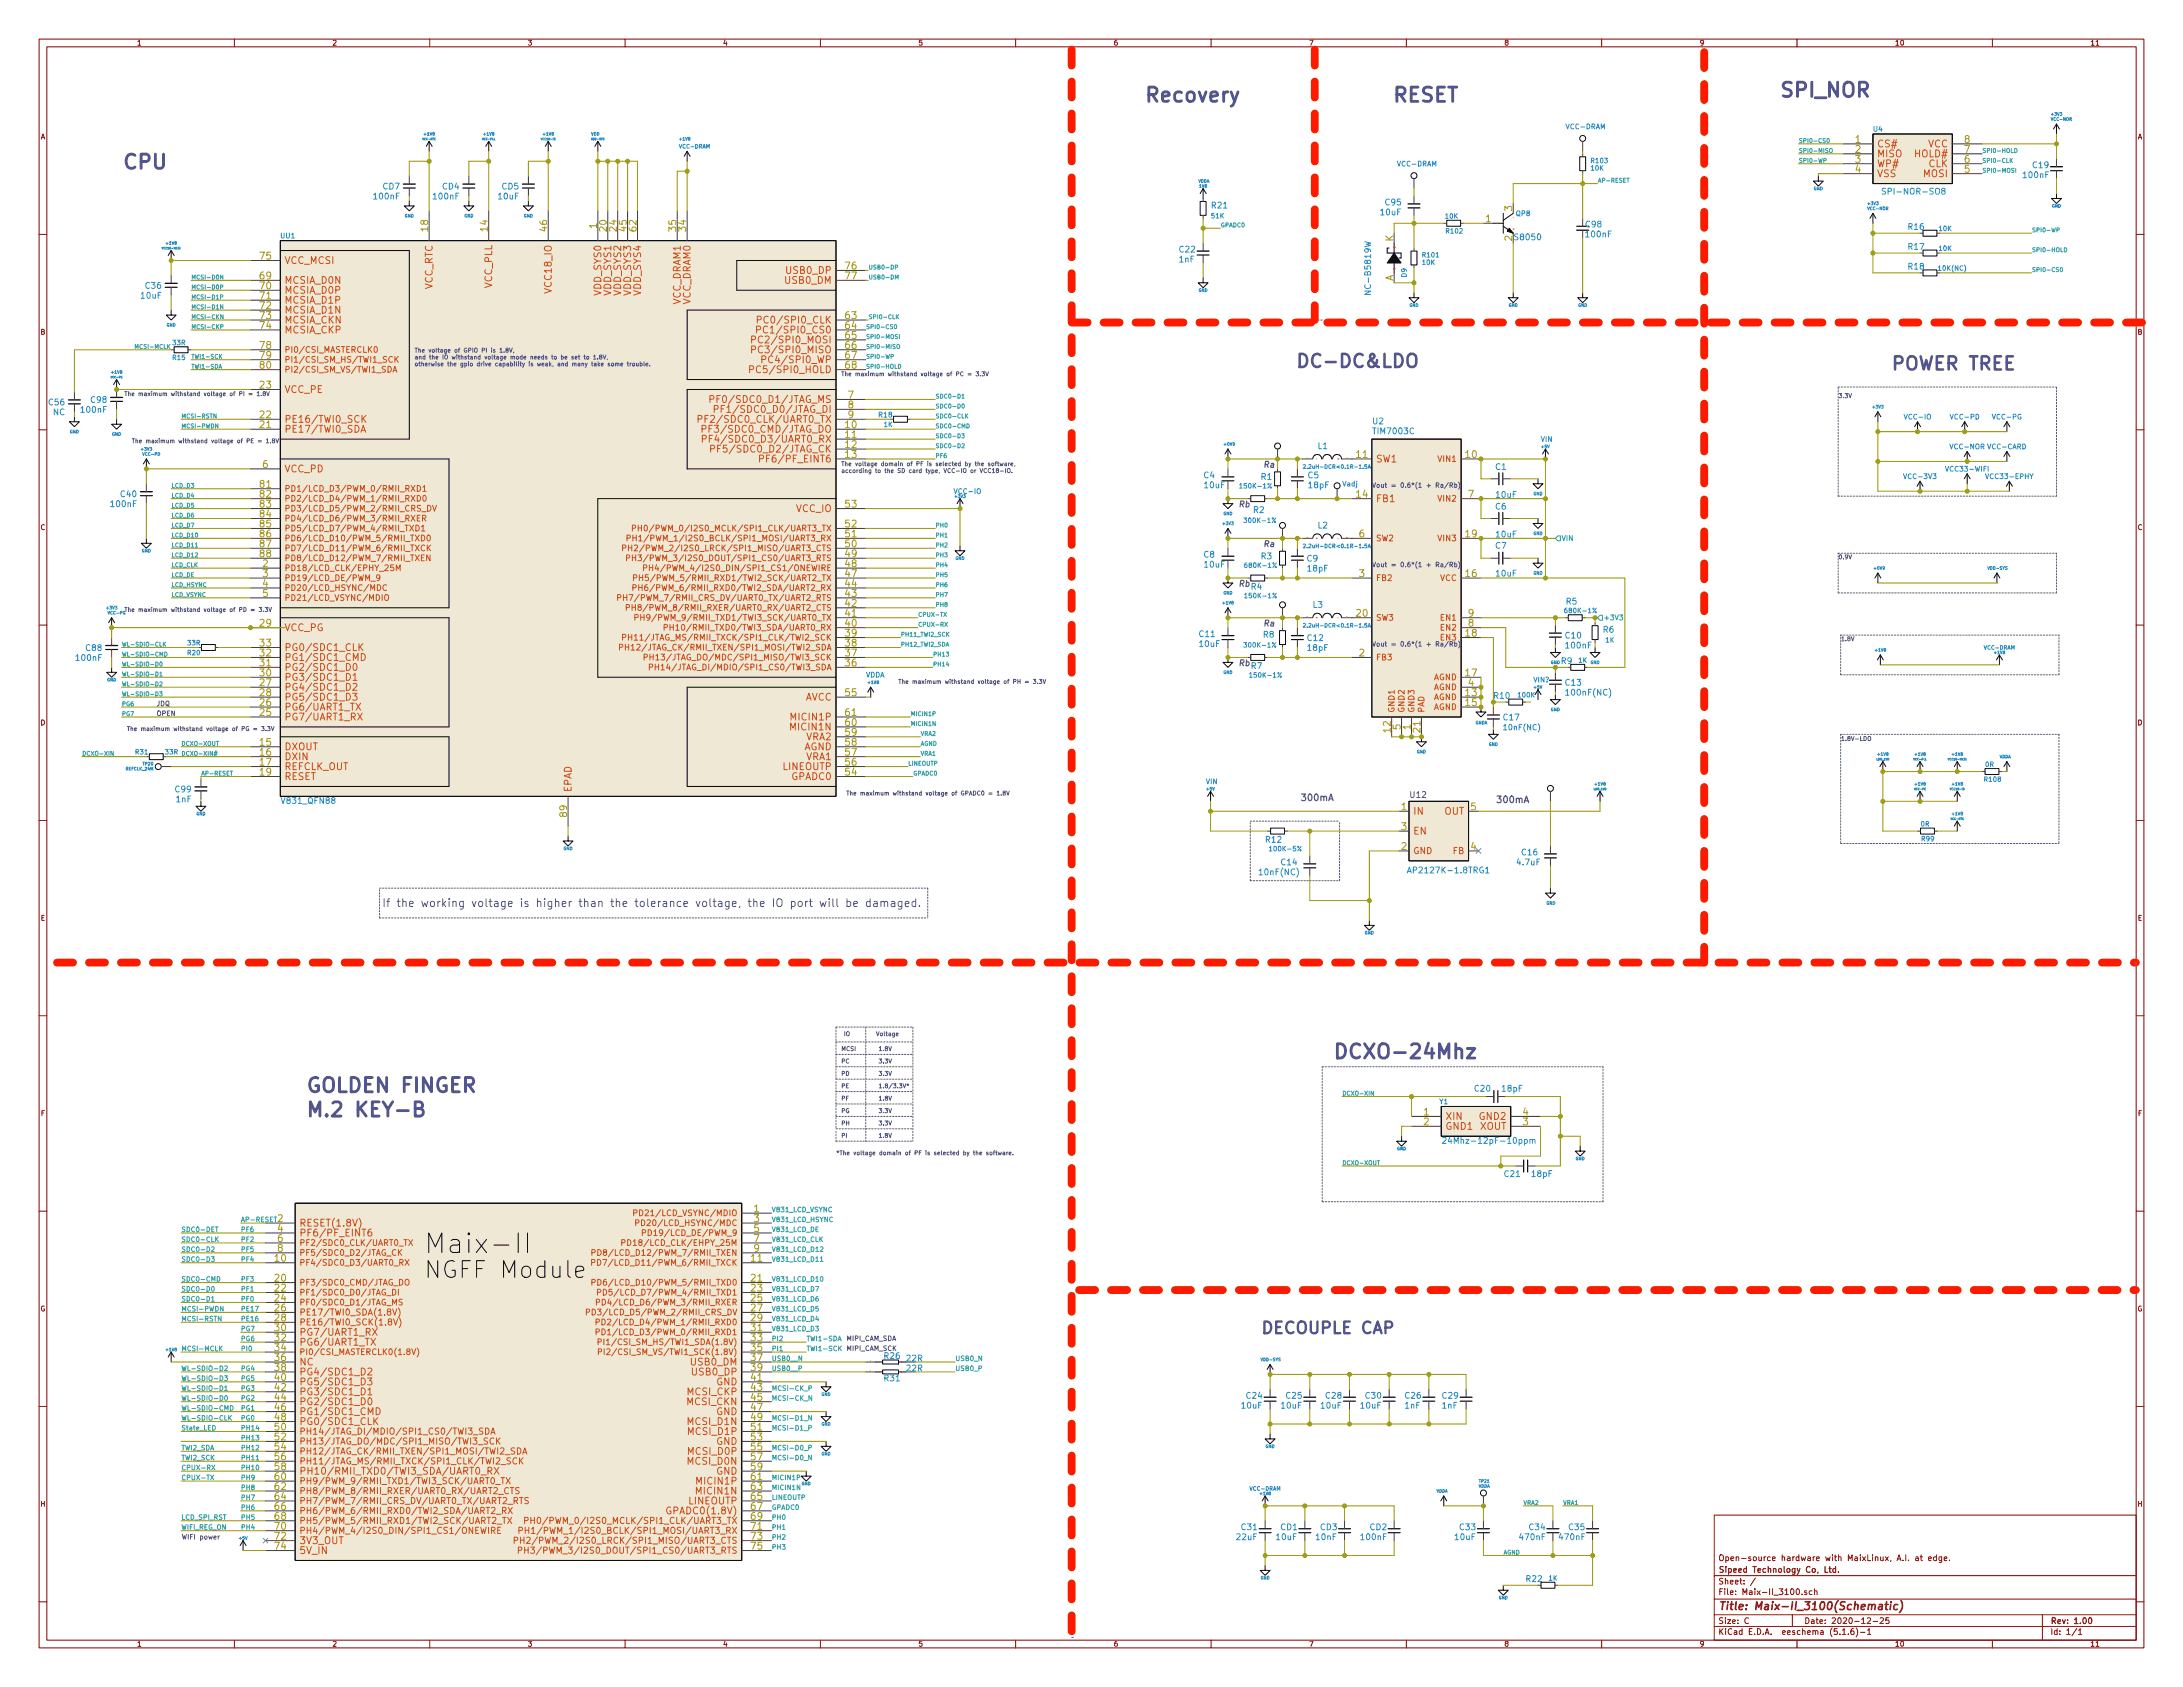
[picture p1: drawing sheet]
<svg xmlns="http://www.w3.org/2000/svg" width="559mm" height="432mm" viewBox="0 0 559 432" stroke-linecap="round" stroke-linejoin="round" font-family="sans-serif">
<defs><g id="words">
<text font-size="7" fill="#0a0a0a" x="111.6" y="320.8">Maix-II</text>
<text font-size="5.9" fill="#0a0a0a" x="110.1" y="327.2">NGFF Module</text>
<g font-size="5.1" fill="#515593">
<text x="292.7" y="26.1">Recovery</text>
<text x="356.2" y="26.1">RESET</text>
<text x="455.3" y="24.9">SPI_NOR</text>
<text x="31.1" y="43.3">CPU</text>
<text x="341" y="271">DCXO-24Mhz</text>
<text x="78.1" y="279.6">GOLDEN FINGER</text>
<text x="78.1" y="285.9">M.2 KEY-B</text>
</g>
<g font-size="4.7" fill="#515593">
<text x="331.5" y="94.1">DC-DC&amp;LDO</text>
<text x="483.9" y="94.7">POWER TREE</text>
</g>
<text font-size="4.2" fill="#515593" x="322.6" y="341.4">DECOUPLE CAP</text>
<text font-size="2.8" fill="#515593" x="97.8" y="232.2">If the working voltage is higher than the tolerance voltage, the IO port will be damaged.</text>
<text font-size="2.8" fill="#840000" x="439.8" y="412.1">Title: Maix-II_3100(Schematic)</text>
<g font-size="2.5" fill="#b58900">
<text x="474.9" y="36.6">1</text>
<text x="474.9" y="39.1">2</text>
<text x="474.9" y="41.7">3</text>
<text x="502.9" y="41.7">6</text>
<text x="502.9" y="39.1">7</text>
<text x="502.9" y="36.6">8</text>
<text x="474.9" y="44.2">4</text>
<text x="502.9" y="44.2">5</text>
<text x="109.6" y="59.2" transform="rotate(-90 109.6 59.2)">18</text>
<text x="124.8" y="59.2" transform="rotate(-90 124.8 59.2)">14</text>
<text x="140.1" y="59.2" transform="rotate(-90 140.1 59.2)">46</text>
<text x="152.8" y="58.5" transform="rotate(-90 152.8 58.5)">1</text>
<text x="155.3" y="59.2" transform="rotate(-90 155.3 59.2)">20</text>
<text x="157.9" y="59.2" transform="rotate(-90 157.9 59.2)">24</text>
<text x="160.4" y="59.2" transform="rotate(-90 160.4 59.2)">45</text>
<text x="162.9" y="59.2" transform="rotate(-90 162.9 59.2)">62</text>
<text x="173.1" y="59.2" transform="rotate(-90 173.1 59.2)">35</text>
<text x="175.6" y="59.2" transform="rotate(-90 175.6 59.2)">34</text>
<text x="380.3" y="56.9">1</text>
<text x="387.1" y="54" transform="rotate(-90 387.1 54)">3</text>
<text x="356.6" y="61.8" transform="rotate(-90 356.6 61.8)">K</text>
<text x="387.1" y="61.6" transform="rotate(-90 387.1 61.6)">2</text>
<text x="66.6" y="71.5">69</text>
<text x="66.6" y="66.4">75</text>
<text x="216.4" y="69">76</text>
<text x="216.4" y="71.5">77</text>
<text x="66.6" y="74">70</text>
<text x="66.6" y="76.6">71</text>
<text x="356.6" y="72" transform="rotate(-90 356.6 72)">A</text>
<text x="66.6" y="79.1">72</text>
<text x="66.6" y="81.7">73</text>
<text x="216.4" y="81.7">63</text>
<text x="66.6" y="84.2">74</text>
<text x="66.6" y="89.3">78</text>
<text x="216.4" y="84.2">64</text>
<text x="216.4" y="86.7">65</text>
<text x="216.4" y="89.3">66</text>
<text x="66.6" y="91.8">79</text>
<text x="66.6" y="94.4">80</text>
<text x="216.4" y="91.8">67</text>
<text x="216.4" y="94.4">68</text>
<text x="66.6" y="99.4">23</text>
<text x="217.1" y="102">7</text>
<text x="66.6" y="107.1">22</text>
<text x="217.1" y="104.5">8</text>
<text x="217.1" y="107.1">9</text>
<text x="66.6" y="109.6">21</text>
<text x="216.4" y="109.6">10</text>
<text x="216.4" y="112.1">11</text>
<text x="67.3" y="119.8">6</text>
<text x="216.4" y="114.7">12</text>
<text x="216.4" y="117.2">13</text>
<text x="347.2" y="117.2">11</text>
<text x="375.2" y="117.2">10</text>
<text x="66.6" y="124.8">81</text>
<text x="66.6" y="127.4">82</text>
<text x="66.6" y="129.9">83</text>
<text x="216.4" y="129.9">53</text>
<text x="347.2" y="127.4">14</text>
<text x="375.9" y="127.4">7</text>
<text x="66.6" y="132.5">84</text>
<text x="66.6" y="135">85</text>
<text x="66.6" y="137.5">86</text>
<text x="216.4" y="137.5">51</text>
<text x="216.4" y="135">52</text>
<text x="347.9" y="137.5">6</text>
<text x="375.2" y="137.5">19</text>
<text x="66.6" y="140.1">87</text>
<text x="66.6" y="142.6">88</text>
<text x="216.4" y="142.6">49</text>
<text x="216.4" y="140.1">50</text>
<text x="67.3" y="145.2">2</text>
<text x="67.3" y="147.7">3</text>
<text x="216.4" y="147.7">47</text>
<text x="216.4" y="145.2">48</text>
<text x="347.9" y="147.7">3</text>
<text x="375.2" y="147.7">16</text>
<text x="67.3" y="150.2">4</text>
<text x="67.3" y="152.8">5</text>
<text x="216.4" y="155.3">42</text>
<text x="216.4" y="152.8">43</text>
<text x="216.4" y="150.2">44</text>
<text x="66.6" y="160.4">29</text>
<text x="216.4" y="160.4">40</text>
<text x="216.4" y="157.9">41</text>
<text x="347.2" y="157.9">20</text>
<text x="375.9" y="160.4">8</text>
<text x="375.9" y="157.9">9</text>
<text x="66.6" y="165.5">33</text>
<text x="216.4" y="165.5">38</text>
<text x="216.4" y="162.9">39</text>
<text x="375.2" y="162.9">18</text>
<text x="66.6" y="173.1">30</text>
<text x="66.6" y="170.6">31</text>
<text x="66.6" y="168">32</text>
<text x="216.4" y="170.6">36</text>
<text x="216.4" y="168">37</text>
<text x="347.9" y="168">2</text>
<text x="375.2" y="173.1">17</text>
<text x="66.6" y="175.6">27</text>
<text x="66.6" y="178.2">28</text>
<text x="216.4" y="178.2">55</text>
<text x="375.2" y="178.2">13</text>
<text x="375.9" y="175.6">4</text>
<text x="66.6" y="183.3">25</text>
<text x="66.6" y="180.7">26</text>
<text x="216.4" y="185.8">60</text>
<text x="216.4" y="183.3">61</text>
<text x="375.2" y="180.7">15</text>
<text x="66.6" y="190.9">15</text>
<text x="216.4" y="190.9">58</text>
<text x="216.4" y="188.3">59</text>
<text x="356" y="187.4" transform="rotate(-90 356 187.4)">12</text>
<text x="358.5" y="186.7" transform="rotate(-90 358.5 186.7)">5</text>
<text x="361.1" y="186.7" transform="rotate(-90 361.1 186.7)">1</text>
<text x="363.6" y="187.4" transform="rotate(-90 363.6 187.4)">21</text>
<text x="66.6" y="193.4">16</text>
<text x="66.6" y="196">17</text>
<text x="216.4" y="196">56</text>
<text x="216.4" y="193.4">57</text>
<text x="66.6" y="198.5">19</text>
<text x="216.4" y="198.5">54</text>
<text x="145.2" y="209" transform="rotate(-90 145.2 209)">89</text>
<text x="358.7" y="207.4">1</text>
<text x="376.5" y="207.4">5</text>
<text x="358.7" y="212.5">3</text>
<text x="358.7" y="217.6">2</text>
<text x="376.5" y="217.6">4</text>
<text x="364.4" y="285.5">1</text>
<text x="389.8" y="285.5">4</text>
<text x="364.4" y="288">2</text>
<text x="389.8" y="288">3</text>
<text x="193" y="310.3">1</text>
<text x="71.1" y="315.3">4</text>
<text x="71.1" y="317.9">6</text>
<text x="193" y="312.8">3</text>
<text x="193" y="315.3">5</text>
<text x="193" y="317.9">7</text>
<text x="70.4" y="323">10</text>
<text x="71.1" y="320.4">8</text>
<text x="192.3" y="323">11</text>
<text x="193" y="320.4">9</text>
<text x="70.4" y="328">20</text>
<text x="192.3" y="328">21</text>
<text x="70.4" y="330.6">22</text>
<text x="70.4" y="333.1">24</text>
<text x="70.4" y="335.7">26</text>
<text x="192.3" y="330.6">23</text>
<text x="192.3" y="333.1">25</text>
<text x="192.3" y="335.7">27</text>
<text x="70.4" y="338.2">28</text>
<text x="70.4" y="340.7">30</text>
<text x="192.3" y="338.2">29</text>
<text x="192.3" y="340.7">31</text>
<text x="70.4" y="343.3">32</text>
<text x="70.4" y="345.8">34</text>
<text x="192.3" y="343.3">33</text>
<text x="192.3" y="345.8">35</text>
<text x="70.4" y="348.4">36</text>
<text x="70.4" y="350.9">38</text>
<text x="70.4" y="353.4">40</text>
<text x="192.3" y="348.4">37</text>
<text x="192.3" y="350.9">39</text>
<text x="192.3" y="353.4">41</text>
<text x="70.4" y="356">42</text>
<text x="70.4" y="358.5">44</text>
<text x="192.3" y="356">43</text>
<text x="192.3" y="358.5">45</text>
<text x="70.4" y="361.1">46</text>
<text x="70.4" y="363.6">48</text>
<text x="192.3" y="361.1">47</text>
<text x="192.3" y="363.6">49</text>
<text x="70.4" y="366.1">50</text>
<text x="70.4" y="368.7">52</text>
<text x="70.4" y="371.2">54</text>
<text x="192.3" y="366.1">51</text>
<text x="192.3" y="368.7">53</text>
<text x="192.3" y="371.2">55</text>
<text x="70.4" y="373.8">56</text>
<text x="70.4" y="376.3">58</text>
<text x="192.3" y="373.8">57</text>
<text x="192.3" y="376.3">59</text>
<text x="70.4" y="378.8">60</text>
<text x="70.4" y="381.4">62</text>
<text x="70.4" y="383.9">64</text>
<text x="192.3" y="378.8">61</text>
<text x="192.3" y="381.4">63</text>
<text x="192.3" y="383.9">65</text>
<text x="70.4" y="386.5">66</text>
<text x="70.4" y="389">68</text>
<text x="192.3" y="386.5">67</text>
<text x="192.3" y="389">69</text>
<text x="70.4" y="391.5">70</text>
<text x="70.4" y="394.1">72</text>
<text x="192.3" y="391.5">71</text>
<text x="192.3" y="394.1">73</text>
<text x="70.4" y="396.6">74</text>
<text x="192.3" y="396.6">75</text>
</g>
<g font-size="2.5" fill="#cb4b16">
<text x="480.4" y="37.7">CS#</text>
<text x="480.4" y="40.3">MISO</text>
<text x="490.3" y="40.3">HOLD#</text>
<text x="493.5" y="37.7">VCC</text>
<text x="480.4" y="42.8">WP#</text>
<text x="480.4" y="45.3">VSS</text>
<text x="492.4" y="45.3">MOSI</text>
<text x="493.6" y="42.8">CLK</text>
<text x="72.8" y="67.6">VCC_MCSI</text>
<text x="201.5" y="70.1">USB0_DP</text>
<text x="72.8" y="72.6">MCSIA_D0N</text>
<text x="72.8" y="75.2">MCSIA_D0P</text>
<text x="72.8" y="77.7">MCSIA_D1P</text>
<text x="110.7" y="74.3" transform="rotate(-90 110.7 74.3)">VCC_RTC</text>
<text x="126" y="73.9" transform="rotate(-90 126 73.9)">VCC_PLL</text>
<text x="141.2" y="74.6" transform="rotate(-90 141.2 74.6)">VCC18_IO</text>
<text x="153.9" y="75.5" transform="rotate(-90 153.9 75.5)">VDD_SYS0</text>
<text x="156.5" y="75.5" transform="rotate(-90 156.5 75.5)">VDD_SYS1</text>
<text x="159" y="75.5" transform="rotate(-90 159 75.5)">VDD_SYS2</text>
<text x="161.5" y="75.5" transform="rotate(-90 161.5 75.5)">VDD_SYS3</text>
<text x="164.1" y="75.5" transform="rotate(-90 164.1 75.5)">VDD_SYS4</text>
<text x="201.1" y="72.6">USB0_DM</text>
<text x="72.8" y="80.3">MCSIA_D1N</text>
<text x="72.8" y="82.8">MCSIA_CKN</text>
<text x="174.2" y="78" transform="rotate(-90 174.2 78)">VCC_DRAM1</text>
<text x="176.8" y="78" transform="rotate(-90 176.8 78)">VCC_DRAM0</text>
<text x="195.6" y="82.8">PC0/SPI0_CLK</text>
<text x="72.8" y="85.3">MCSIA_CKP</text>
<text x="194.4" y="87.9">PC2/SPI0_MOSI</text>
<text x="195.9" y="85.3">PC1/SPI0_CS0</text>
<text x="193.7" y="95.5">PC5/SPI0_HOLD</text>
<text x="194.4" y="90.4">PC3/SPI0_MISO</text>
<text x="196.7" y="93">PC4/SPI0_WP</text>
<text x="72.8" y="100.6">VCC_PE</text>
<text x="184.2" y="103.1">PF0/SDC0_D1/JTAG_MS</text>
<text x="185.4" y="105.7">PF1/SDC0_D0/JTAG_DI</text>
<text x="72.8" y="110.7">PE17/TWI0_SDA</text>
<text x="72.8" y="108.2">PE16/TWI0_SCK</text>
<text x="181.2" y="108.2">PF2/SDC0_CLK/UART0_TX</text>
<text x="181.7" y="110.7">PF3/SDC0_CMD/JTAG_DO</text>
<text x="182.9" y="113.3">PF4/SDC0_D3/UART0_RX</text>
<text x="184.4" y="115.8">PF5/SDC0_D2/JTAG_CK</text>
<text x="196.2" y="118.4">PF6/PF_EINT6</text>
<text x="352.2" y="118.4">SW1</text>
<text x="72.8" y="120.9">VCC_PD</text>
<text x="203.8" y="131.1">VCC_IO</text>
<text x="352.2" y="128.5">FB1</text>
<text x="72.8" y="161.5">VCC_PG</text>
<text x="72.8" y="166.6">PG0/SDC1_CLK</text>
<text x="72.8" y="171.7">PG2/SDC1_D0</text>
<text x="72.8" y="169.2">PG1/SDC1_CMD</text>
<text x="72.8" y="176.8">PG4/SDC1_D2</text>
<text x="72.8" y="179.3">PG5/SDC1_D3</text>
<text x="72.8" y="174.2">PG3/SDC1_D1</text>
<text x="206" y="179.3">AVCC</text>
<text x="72.8" y="184.4">PG7/UART1_RX</text>
<text x="72.8" y="181.9">PG6/UART1_TX</text>
<text x="202.9" y="184.4">MICIN1P</text>
<text x="202.8" y="186.9">MICIN1N</text>
<text x="206.4" y="189.5">VRA2</text>
<text x="72.8" y="192">DXOUT</text>
<text x="72.8" y="194.6">DXIN</text>
<text x="72.8" y="197.1">REFCLK_OUT</text>
<text x="200.5" y="197.1">LINEOUTP</text>
<text x="205.7" y="192">AGND</text>
<text x="206.4" y="194.6">VRA1</text>
<text x="72.8" y="199.6">RESET</text>
<text x="146.3" y="202.8" transform="rotate(-90 146.3 202.8)">EPAD</text>
<text x="202.7" y="199.6">GPADC0</text>
<text x="361.7" y="208.5">IN</text>
<text x="369.7" y="208.5">OUT</text>
<text x="361.7" y="213.6">EN</text>
<text x="370" y="286.6">XIN</text>
<text x="378.8" y="286.6">GND2</text>
<text x="370" y="289.2">GND1</text>
<text x="378.8" y="289.2">XOUT</text>
<text x="76.6" y="313.9">RESET(1.8V)</text>
<text x="76.6" y="316.5">PF6/PF_EINT6</text>
<text x="76.6" y="341.9">PG7/UART1_RX</text>
<text x="76.6" y="344.4">PG6/UART1_TX</text>
<text x="76.6" y="349.5">NC</text>
<text x="76.6" y="352">PG4/SDC1_D2</text>
<text x="177" y="349.5">USB0_DM</text>
<text x="177.4" y="352">USB0_DP</text>
<text x="76.6" y="354.6">PG5/SDC1_D3</text>
<text x="76.6" y="357.1">PG3/SDC1_D1</text>
<text x="76.6" y="359.7">PG2/SDC1_D0</text>
<text x="175.9" y="359.7">MCSI_CKN</text>
<text x="176" y="357.1">MCSI_CKP</text>
<text x="183.3" y="354.6">GND</text>
<text x="76.6" y="362.2">PG1/SDC1_CMD</text>
<text x="76.6" y="364.7">PG0/SDC1_CLK</text>
<text x="176.3" y="364.7">MCSI_D1N</text>
<text x="183.3" y="362.2">GND</text>
<text x="176.5" y="367.3">MCSI_D1P</text>
<text x="183.3" y="369.8">GND</text>
<text x="76.6" y="377.4">PH10/RMII_TXD0/TWI3_SDA/UART0_RX</text>
<text x="176.3" y="374.9">MCSI_D0N</text>
<text x="176.5" y="372.4">MCSI_D0P</text>
<text x="183.3" y="377.4">GND</text>
<text x="178.7" y="382.5">MICIN1N</text>
<text x="178.8" y="380">MICIN1P</text>
<text x="171.8" y="387.6">GPADC0(1.8V)</text>
<text x="176.3" y="385.1">LINEOUTP</text>
<text x="76.6" y="395.2">3V3_OUT</text>
<text x="76.6" y="397.8">5V_IN</text>
</g>
<text font-size="2.5" fill="#2aa198" x="71.1" y="312.8">2</text>
<g font-size="2.3" fill="#515593">
<text x="332.7" y="205">300mA</text>
<text x="382.8" y="205.5">300mA</text>
</g>
<g font-size="2.2" fill="#cb4b16">
<text x="361.7" y="218.6">GND</text>
<text x="371.9" y="218.6">FB</text>
<text x="76.6" y="336.7">PE17/TWI0_SDA(1.8V)</text>
<text x="76.6" y="339.2">PE16/TWI0_SCK(1.8V)</text>
<text x="76.6" y="367.2">PH14/JTAG_DI/MDIO/SPI1_CS0/TWI3_SDA</text>
<text x="76.6" y="369.7">PH13/JTAG_DO/MDC/SPI1_MISO/TWI3_SCK</text>
<text x="76.6" y="372.3">PH12/JTAG_CK/RMII_TXEN/SPI1_MOSI/TWI2_SDA</text>
<text x="76.6" y="374.8">PH11/JTAG_MS/RMII_TXCK/SPI1_CLK/TWI2_SCK</text>
<text x="76.6" y="379.9">PH9/PWM_9/RMII_TXD1/TWI3_SCK/UART0_TX</text>
<text x="76.6" y="382.4">PH8/PWM_8/RMII_RXER/UART0_RX/UART2_CTS</text>
<text x="76.6" y="385">PH7/PWM_7/RMII_CRS_DV/UART0_TX/UART2_RTS</text>
<text x="76.6" y="387.5">PH6/PWM_6/RMII_RXD0/TWI2_SDA/UART2_RX</text>
<text x="76.6" y="390">PH5/PWM_5/RMII_RXD1/TWI2_SCK/UART2_TX</text>
<text x="76.6" y="392.6">PH4/PWM_4/I2S0_DIN/SPI1_CS1/ONEWIRE</text>
<text x="137.2" y="395.1">PH2/PWM_2/I2S0_LRCK/SPI1_MISO/UART3_CTS</text>
<text x="138.6" y="392.6">PH1/PWM_1/I2S0_BCLK/SPI1_MOSI/UART3_RX</text>
<text x="139.7" y="390">PH0/PWM_0/I2S0_MCLK/SPI1_CLK/UART3_TX</text>
<text x="138.4" y="397.7">PH3/PWM_3/I2S0_DOUT/SPI1_CS0/UART3_RTS</text>
</g>
<g font-size="2.1" fill="#268bd2">
<text x="518" y="45.6">100nF</text>
<text x="520.4" y="43">C19</text>
<text x="95.8" y="51">100nF</text>
<text x="98" y="48.5">CD7</text>
<text x="111" y="51">100nF</text>
<text x="113.3" y="48.5">CD4</text>
<text x="127.6" y="51">10uF</text>
<text x="128.5" y="48.5">CD5</text>
<text x="310.2" y="53.3">R21</text>
<text x="354.7" y="52.6">C95</text>
<text x="483" y="49.8">SPI-NOR-SO8</text>
<text x="353.5" y="55.1">10uF</text>
<text x="406" y="58.2">C98</text>
<text x="488.5" y="58.8">R16</text>
<text x="302" y="64.6">C22</text>
<text x="388" y="61.5">S8050</text>
<text x="406.1" y="60.7">100nF</text>
<text x="488.5" y="63.9">R17</text>
<text x="301.9" y="67.2">1nF</text>
<text x="488.5" y="69">R18</text>
<text x="36.2" y="76.4">10uF</text>
<text x="37.3" y="73.9">C36</text>
<text x="350.9" y="74.7" transform="rotate(-90 350.9 74.7)">NC-B5819W</text>
<text x="12.5" y="103.7">C56</text>
<text x="13.6" y="106.3">NC</text>
<text x="20.9" y="105.6">100nF</text>
<text x="23.3" y="103.1">C98</text>
<text x="351.4" y="108.6">U2</text>
<text x="351.7" y="111.1">TIM7003C</text>
<text x="337.4" y="114.9">L1</text>
<text x="308.2" y="122.4">C4</text>
<text x="308.4" y="124.9">10uF</text>
<text x="322.8" y="122.8">R1</text>
<text x="334.8" y="122.4">C5</text>
<text x="335.1" y="124.9">18pF</text>
<text x="382.9" y="120.3">C1</text>
<text x="28.5" y="129.8">100nF</text>
<text x="31" y="127.2">C40</text>
<text x="320.9" y="131.3">R2</text>
<text x="382.9" y="130.4">C6</text>
<text x="383.1" y="127.4">10uF</text>
<text x="337.4" y="135.3">L2</text>
<text x="383.1" y="137.5">10uF</text>
<text x="308.2" y="142.7">C8</text>
<text x="322.8" y="143.1">R3</text>
<text x="334.6" y="143.7">C9</text>
<text x="382.9" y="140.4">C7</text>
<text x="308.4" y="145.3">10uF</text>
<text x="334.8" y="146.3">18pF</text>
<text x="383.1" y="147.5">10uF</text>
<text x="320.3" y="150.9">R4</text>
<text x="336.1" y="155.6">L3</text>
<text x="400.9" y="154.7">R5</text>
<text x="410.4" y="161.9">R6</text>
<text x="22.1" y="166.6">C88</text>
<text x="307.1" y="163">C11</text>
<text x="307.1" y="165.6">10uF</text>
<text x="323.4" y="163.2">R8</text>
<text x="334.7" y="164.1">C12</text>
<text x="334.8" y="166.6">18pF</text>
<text x="400.8" y="163.4">C10</text>
<text x="400.9" y="166">100nF</text>
<text x="19.6" y="169.1">100nF</text>
<text x="320.3" y="171.2">R7</text>
<text x="399.7" y="170">R9</text>
<text x="382.5" y="178.8">R10</text>
<text x="400.8" y="175.5">C13</text>
<text x="401.3" y="178">100nF(NC)</text>
<text x="384.9" y="184.4">C17</text>
<text x="44.9" y="202.8">C99</text>
<text x="45.1" y="205.3">1nF</text>
<text x="72.5" y="205.7">V831_QFN88</text>
<text x="324.1" y="215.7">R12</text>
<text x="328" y="221.5">C14</text>
<text x="388.4" y="221.5">4.7uF</text>
<text x="389.6" y="218.9">C16</text>
<text x="322.7" y="224">10nF(NC)</text>
<text x="361.5" y="223.5">AP2127K-1.8TRG1</text>
<text x="377.5" y="279.4">C20</text>
<text x="384.6" y="279.4">18pF</text>
<text x="371.3" y="292.7">24Mhz-12pF-10ppm</text>
<text x="385.2" y="301.2">C21</text>
<text x="392.2" y="301.2">18pF</text>
<text x="226.4" y="347.8">R26</text>
<text x="226.4" y="353.5">R31</text>
<text x="232.1" y="351">22R</text>
<text x="232.1" y="348.5">22R</text>
<text x="319.1" y="358">C24</text>
<text x="329.3" y="358">C25</text>
<text x="339.4" y="358">C28</text>
<text x="349.6" y="358">C30</text>
<text x="359.8" y="358">C26</text>
<text x="369.3" y="358">C29</text>
<text x="317.9" y="360.5">10uF</text>
<text x="328.1" y="360.5">10uF</text>
<text x="338.2" y="360.5">10uF</text>
<text x="348.4" y="360.5">10uF</text>
<text x="359.7" y="360.5">1nF</text>
<text x="369.2" y="360.5">1nF</text>
<text x="316.6" y="394.2">22uF</text>
<text x="317.9" y="391.6">C31</text>
<text x="326.8" y="394.2">10uF</text>
<text x="327.9" y="391.6">CD1</text>
<text x="337" y="394.2">10nF</text>
<text x="338" y="391.6">CD3</text>
<text x="348.5" y="394.2">100nF</text>
<text x="350.7" y="391.6">CD2</text>
<text x="372.5" y="394.2">10uF</text>
<text x="373.7" y="391.6">C33</text>
<text x="389.1" y="394.2">470nF</text>
<text x="391.5" y="391.6">C34</text>
<text x="399.3" y="394.2">470nF</text>
<text x="401.7" y="391.6">C35</text>
<text x="390.8" y="404.9">R22</text>
</g>
<g font-size="2.1" fill="#cb4b16">
<text x="72.8" y="90.3">PI0/CSI_MASTERCLK0</text>
<text x="72.8" y="92.8">PI1/CSI_SM_HS/TWI1_SCK</text>
<text x="72.8" y="95.4">PI2/CSI_SM_VS/TWI1_SDA</text>
<text x="368.4" y="118.2">VIN1</text>
<text x="72.8" y="125.8">PD1/LCD_D3/PWM_0/RMII_RXD1</text>
<text x="72.8" y="128.4">PD2/LCD_D4/PWM_1/RMII_RXD0</text>
<text x="72.8" y="130.9">PD3/LCD_D5/PWM_2/RMII_CRS_DV</text>
<text x="368.4" y="128.4">VIN2</text>
<text x="72.8" y="133.5">PD4/LCD_D6/PWM_3/RMII_RXER</text>
<text x="72.8" y="136">PD5/LCD_D7/PWM_4/RMII_TXD1</text>
<text x="166.9" y="136">PH0/PWM_0/I2S0_MCLK/SPI1_CLK/UART3_TX</text>
<text x="72.8" y="138.5">PD6/LCD_D10/PWM_5/RMII_TXD0</text>
<text x="72.8" y="141.1">PD7/LCD_D11/PWM_6/RMII_TXCK</text>
<text x="72.8" y="143.6">PD8/LCD_D12/PWM_7/RMII_TXEN</text>
<text x="164.6" y="141.1">PH2/PWM_2/I2S0_LRCK/SPI1_MISO/UART3_CTS</text>
<text x="165.8" y="143.6">PH3/PWM_3/I2S0_DOUT/SPI1_CS0/UART3_RTS</text>
<text x="165.9" y="138.5">PH1/PWM_1/I2S0_BCLK/SPI1_MOSI/UART3_RX</text>
<text x="352.2" y="138.5">SW2</text>
<text x="368.4" y="138.5">VIN3</text>
<text x="72.8" y="146.2">PD18/LCD_CLK/EPHY_25M</text>
<text x="72.8" y="148.7">PD19/LCD_DE/PWM_9</text>
<text x="166.7" y="148.7">PH5/PWM_5/RMII_RXD1/TWI2_SCK/UART2_TX</text>
<text x="170.4" y="146.2">PH4/PWM_4/I2S0_DIN/SPI1_CS1/ONEWIRE</text>
<text x="352.2" y="148.7">FB2</text>
<text x="368.6" y="148.7">VCC</text>
<text x="72.8" y="151.2">PD20/LCD_HSYNC/MDC</text>
<text x="72.8" y="153.8">PD21/LCD_VSYNC/MDIO</text>
<text x="162.1" y="153.8">PH7/PWM_7/RMII_CRS_DV/UART0_TX/UART2_RTS</text>
<text x="166.5" y="151.2">PH6/PWM_6/RMII_RXD0/TWI2_SDA/UART2_RX</text>
<text x="164.5" y="156.3">PH8/PWM_8/RMII_RXER/UART0_RX/UART2_CTS</text>
<text x="166.9" y="158.9">PH9/PWM_9/RMII_TXD1/TWI3_SCK/UART0_TX</text>
<text x="173.6" y="161.4">PH10/RMII_TXD0/TWI3_SDA/UART0_RX</text>
<text x="352.2" y="158.9">SW3</text>
<text x="368.9" y="161.4">EN2</text>
<text x="368.9" y="158.9">EN1</text>
<text x="163" y="166.5">PH12/JTAG_CK/RMII_TXEN/SPI1_MOSI/TWI2_SDA</text>
<text x="163.8" y="163.9">PH11/JTAG_MS/RMII_TXCK/SPI1_CLK/TWI2_SCK</text>
<text x="368.9" y="163.9">EN3</text>
<text x="169.3" y="169">PH13/JTAG_DO/MDC/SPI1_MISO/TWI3_SCK</text>
<text x="170.9" y="171.6">PH14/JTAG_DI/MDIO/SPI1_CS0/TWI3_SDA</text>
<text x="352.2" y="169">FB3</text>
<text x="366.9" y="179.2">AGND</text>
<text x="366.9" y="174.1">AGND</text>
<text x="366.9" y="176.6">AGND</text>
<text x="357" y="182.5" transform="rotate(-90 357 182.5)">GND1</text>
<text x="359.5" y="182.5" transform="rotate(-90 359.5 182.5)">GND2</text>
<text x="362.1" y="182.5" transform="rotate(-90 362.1 182.5)">GND3</text>
<text x="364.6" y="182.5" transform="rotate(-90 364.6 182.5)">PAD</text>
<text x="366.9" y="181.7">AGND</text>
<text x="164.4" y="311.3">PD21/LCD_VSYNC/MDIO</text>
<text x="165" y="313.8">PD20/LCD_HSYNC/MDC</text>
<text x="166.7" y="316.3">PD19/LCD_DE/PWM_9</text>
<text x="76.6" y="324">PF4/SDC0_D3/UART0_RX</text>
<text x="76.6" y="318.9">PF2/SDC0_CLK/UART0_TX</text>
<text x="76.6" y="321.4">PF5/SDC0_D2/JTAG_CK</text>
<text x="155.1" y="324">PD7/LCD_D11/PWM_6/RMII_TXCK</text>
<text x="155.2" y="321.4">PD8/LCD_D12/PWM_7/RMII_TXEN</text>
<text x="161.8" y="318.9">PD18/LCD_CLK/EHPY_25M</text>
<text x="76.6" y="329">PF3/SDC0_CMD/JTAG_DO</text>
<text x="155.4" y="329">PD6/LCD_D10/PWM_5/RMII_TXD0</text>
<text x="76.6" y="331.6">PF1/SDC0_D0/JTAG_DI</text>
<text x="76.6" y="334.1">PF0/SDC0_D1/JTAG_MS</text>
<text x="156.1" y="334.1">PD4/LCD_D6/PWM_3/RMII_RXER</text>
<text x="156.6" y="331.6">PD5/LCD_D7/PWM_4/RMII_TXD1</text>
<text x="153.5" y="336.7">PD3/LCD_D5/PWM_2/RMII_CRS_DV</text>
<text x="156.4" y="339.2">PD2/LCD_D4/PWM_1/RMII_RXD0</text>
<text x="156.4" y="341.7">PD1/LCD_D3/PWM_0/RMII_RXD1</text>
<text x="76.6" y="346.8">PI0/CSI_MASTERCLK0(1.8V)</text>
<text x="156.5" y="344.3">PI1/CSI_SM_HS/TWI1_SDA(1.8V)</text>
<text x="156.6" y="346.8">PI2/CSI_SM_VS/TWI1_SCK(1.8V)</text>
</g>
<g font-size="2.1" fill="#515593">
<text x="323.2" y="119.7">Ra</text>
<text x="316.9" y="129.8">Rb</text>
<text x="323.2" y="140">Ra</text>
<text x="316.9" y="150.2">Rb</text>
<text x="323.2" y="160.3">Ra</text>
<text x="316.9" y="170.5">Rb</text>
<text x="360.7" y="204.2">U12</text>
</g>
<g font-size="2.1" fill="#840000">
<text x="439.8" y="399.5">Open-source hardware with MaixLinux, A.I. at edge.</text>
<text x="439.8" y="405.5">Sheet: /</text>
<text x="439.8" y="402.5">Sipeed Technology Co, Ltd.</text>
<text x="439.8" y="408.2">File: Maix-II_3100.sch</text>
<text x="439.8" y="418.4">KiCad E.D.A. eeschema (5.1.6)-1</text>
<text x="439.8" y="415.6">Size: C</text>
<text x="461.8" y="415.6">Date: 2020-12-25</text>
<text x="524.8" y="415.6">Rev: 1.00</text>
<text x="524.8" y="418.4">Id: 1/1</text>
</g>
<text font-size="1.9" fill="#268bd2" x="385.2" y="186.9">10nF(NC)</text>
<g font-size="1.8" fill="#840000">
<text x="35" y="11.6">1</text>
<text x="85" y="11.6">2</text>
<text x="135" y="11.6">3</text>
<text x="185" y="11.6">4</text>
<text x="235" y="11.6">5</text>
<text x="285" y="11.6">6</text>
<text x="335" y="11.6">7</text>
<text x="385" y="11.6">8</text>
<text x="435" y="11.6">9</text>
<text x="485" y="11.6">10</text>
<text x="535" y="11.6">11</text>
<text x="10.4" y="35.6">A</text>
<text x="547.2" y="35.6">A</text>
<text x="10.4" y="85.6">B</text>
<text x="547.2" y="85.6">B</text>
<text x="10.4" y="135.6">C</text>
<text x="547.2" y="135.6">C</text>
<text x="10.4" y="185.6">D</text>
<text x="547.2" y="185.6">D</text>
<text x="10.4" y="235.6">E</text>
<text x="547.2" y="235.6">E</text>
<text x="10.5" y="285.6">F</text>
<text x="547.3" y="285.6">F</text>
<text x="10.3" y="335.6">G</text>
<text x="547.1" y="335.6">G</text>
<text x="10.4" y="385.6">H</text>
<text x="547.2" y="385.6">H</text>
<text x="35" y="421.4">1</text>
<text x="85" y="421.4">2</text>
<text x="135" y="421.4">3</text>
<text x="185" y="421.4">4</text>
<text x="235" y="421.4">5</text>
<text x="285" y="421.4">6</text>
<text x="335" y="421.4">7</text>
<text x="385" y="421.4">8</text>
<text x="435" y="421.4">9</text>
<text x="485" y="421.4">10</text>
<text x="535" y="421.4">11</text>
</g>
<g font-size="1.8" fill="#268bd2">
<text x="401.1" y="33.1">VCC-DRAM</text>
<text x="479.6" y="33.7">U4</text>
<text x="357.9" y="42.6">VCC-DRAM</text>
<text x="388.1" y="55.3">QP8</text>
<text x="71.9" y="61">UU1</text>
<text x="360.1" y="71" transform="rotate(-90 360.1 71)">D9</text>
<text x="225" y="106.8">R18</text>
<text x="487.8" y="107.4">VCC-IO</text>
<text x="499.5" y="107.4">VCC-PD</text>
<text x="510.3" y="107.4">VCC-PG</text>
<text x="394.4" y="113.1">VIN</text>
<text x="499.4" y="115">VCC-NOR</text>
<text x="509" y="115">VCC-CARD</text>
<text x="343.7" y="124.5">Vadj</text>
<text x="487.8" y="122.6">VCC-3V3</text>
<text x="498.6" y="120.7">VCC33-WIFI</text>
<text x="508.8" y="122.6">VCC33-EPHY</text>
<text x="244.6" y="126.4">VCC-IO</text>
<text x="221.6" y="173.4">VDDA</text>
<text x="392.6" y="174.7">VIN?</text>
<text x="308.7" y="200.7">VIN</text>
<text x="368.5" y="282.6">Y1</text>
</g>
<g font-size="1.8" fill="#2aa198">
<text x="399.7" y="138.4">VIN</text>
<text x="410.5" y="158.8">+3V3</text>
</g>
<g font-size="1.7" fill="#268bd2">
<text x="407.4" y="41.7">R103</text>
<text x="407.3" y="43.6">10K</text>
<text x="310.2" y="55.9">51K</text>
<text x="370" y="55.9">10K</text>
<text x="370.3" y="59.7">R102</text>
<text x="496.4" y="59.1">10K</text>
<text x="364.2" y="65.9">R101</text>
<text x="496.4" y="64.2">10K</text>
<text x="364.1" y="67.8">10K</text>
<text x="496.4" y="69.3">10K(NC)</text>
<text x="44.3" y="88.3">33R</text>
<text x="44.3" y="92.1">R15</text>
<text x="226.3" y="109.3">1K</text>
<text x="317.9" y="125">150K-1%</text>
<text x="319" y="133.8">300K-1%</text>
<text x="319.2" y="145.3">680K-1%</text>
<text x="319.2" y="153.1">150K-1%</text>
<text x="401.1" y="156.9">680K-1%</text>
<text x="48.1" y="167.7">R20</text>
<text x="48.1" y="165.2">33R</text>
<text x="319" y="165.7">300K-1%</text>
<text x="411" y="164.4">1K</text>
<text x="320.5" y="173.4">150K-1%</text>
<text x="404.1" y="169.6">1K</text>
<text x="388.7" y="178.5">100K</text>
<text x="34.7" y="193.1">R31</text>
<text x="508.2" y="196.3">0R</text>
<text x="508.1" y="200.1">R108</text>
<text x="491.7" y="211.5">0R</text>
<text x="491.9" y="215.3">R99</text>
<text x="325.6" y="217.9">100K-5%</text>
<text x="396.5" y="404.5">1K</text>
</g>
<g font-size="1.7" fill="#515593">
<text x="351.2" y="124.8">Vout = 0.6*(1 + Ra/Rb)</text>
<text x="351.2" y="145.2">Vout = 0.6*(1 + Ra/Rb)</text>
<text x="351.2" y="165.5">Vout = 0.6*(1 + Ra/Rb)</text>
<text x="40" y="180.7">JDQ</text>
<text x="40" y="183.3">OPEN</text>
<text x="216.5" y="345.8">MIPI_CAM_SCK</text>
<text x="216.5" y="343.2">MIPI_CAM_SDA</text>
<text x="46.4" y="394">WIFI power</text>
</g>
<g font-size="1.7" fill="#2aa198">
<text x="42.4" y="193.1">33R DCXO-XIN#</text>
<text x="197.5" y="310.3">V831_LCD_VSYNC</text>
<text x="46.4" y="315.3">SDC0-DET</text>
<text x="46.4" y="317.9">SDC0-CLK</text>
<text x="61.6" y="315.3">PF6</text>
<text x="61.6" y="312.8">AP-RESET</text>
<text x="61.6" y="317.9">PF2</text>
<text x="197.5" y="317.9">V831_LCD_CLK</text>
<text x="197.5" y="312.8">V831_LCD_HSYNC</text>
<text x="197.5" y="315.3">V831_LCD_DE</text>
<text x="46.4" y="320.4">SDC0-D2</text>
<text x="46.4" y="323">SDC0-D3</text>
<text x="61.6" y="323">PF4</text>
<text x="61.6" y="320.4">PF5</text>
<text x="197.5" y="320.4">V831_LCD_D12</text>
<text x="197.5" y="323">V831_LCD_D11</text>
<text x="46.4" y="328">SDC0-CMD</text>
<text x="61.6" y="328">PF3</text>
<text x="197.5" y="328">V831_LCD_D10</text>
<text x="46.4" y="333.1">SDC0-D1</text>
<text x="46.4" y="335.7">MCSI-PWDN</text>
<text x="46.4" y="330.6">SDC0-D0</text>
<text x="61.6" y="330.6">PF1</text>
<text x="61.6" y="333.1">PF0</text>
<text x="61.6" y="335.7">PE17</text>
<text x="197.5" y="335.7">V831_LCD_D5</text>
<text x="197.5" y="333.1">V831_LCD_D6</text>
<text x="197.5" y="330.6">V831_LCD_D7</text>
<text x="46.4" y="338.2">MCSI-RSTN</text>
<text x="61.6" y="338.2">PE16</text>
<text x="61.6" y="340.7">PG7</text>
<text x="197.5" y="338.2">V831_LCD_D4</text>
<text x="197.5" y="340.7">V831_LCD_D3</text>
<text x="46.4" y="345.8">MCSI-MCLK</text>
<text x="61.6" y="345.8">PI0</text>
<text x="61.6" y="343.3">PG6</text>
<text x="197.5" y="345.8">PI1</text>
<text x="197.5" y="343.3">PI2</text>
<text x="206.4" y="343.3">TWI1-SDA</text>
<text x="206.4" y="345.8">TWI1-SCK</text>
<text x="46.4" y="353.4">WL-SDIO-D3</text>
<text x="46.4" y="350.9">WL-SDIO-D2</text>
<text x="61.6" y="350.9">PG4</text>
<text x="61.6" y="353.4">PG5</text>
<text x="197.5" y="350.9">USB0__P</text>
<text x="197.5" y="348.4">USB0__N</text>
<text x="244.5" y="350.9">USB0_P</text>
<text x="244.5" y="348.4">USB0_N</text>
<text x="46.4" y="358.5">WL-SDIO-D0</text>
<text x="46.4" y="356">WL-SDIO-D1</text>
<text x="61.6" y="356">PG3</text>
<text x="61.6" y="358.5">PG2</text>
<text x="197.5" y="356">MCSI-CK_P</text>
<text x="197.5" y="358.5">MCSI-CK_N</text>
<text x="46.4" y="361.1">WL-SDIO-CMD</text>
<text x="46.4" y="363.6">WL-SDIO-CLK</text>
<text x="61.6" y="361.1">PG1</text>
<text x="61.6" y="363.6">PG0</text>
<text x="197.5" y="363.6">MCSI-D1_N</text>
<text x="46.4" y="371.2">TWI2_SDA</text>
<text x="46.4" y="366.1">State_LED</text>
<text x="61.6" y="366.1">PH14</text>
<text x="61.6" y="368.7">PH13</text>
<text x="61.6" y="371.2">PH12</text>
<text x="197.5" y="366.1">MCSI-D1_P</text>
<text x="197.5" y="371.2">MCSI-D0_P</text>
<text x="46.4" y="376.3">CPUX-RX</text>
<text x="46.4" y="373.8">TWI2_SCK</text>
<text x="61.6" y="373.8">PH11</text>
<text x="61.6" y="376.3">PH10</text>
<text x="197.5" y="373.8">MCSI-D0_N</text>
<text x="46.4" y="378.8">CPUX-TX</text>
<text x="61.6" y="383.9">PH7</text>
<text x="61.6" y="381.4">PH8</text>
<text x="61.6" y="378.8">PH9</text>
<text x="197.5" y="381.4">MICIN1N</text>
<text x="197.5" y="378.8">MICIN1P</text>
<text x="197.5" y="383.9">LINEOUTP</text>
<text x="46.4" y="389">LCD_SPI_RST</text>
<text x="61.6" y="389">PH5</text>
<text x="61.6" y="386.5">PH6</text>
<text x="197.5" y="386.5">GPADC0</text>
<text x="197.5" y="389">PH0</text>
<text x="46.4" y="391.5">WIFI_REG_ON</text>
<text x="61.6" y="391.5">PH4</text>
<text x="197.5" y="391.5">PH1</text>
<text x="197.5" y="394.1">PH2</text>
<text x="197.5" y="396.6">PH3</text>
</g>
<g font-size="1.5" fill="#2aa198">
<text x="460.4" y="41.7">SPI0-WP</text>
<text x="460.4" y="39.1">SPI0-MISO</text>
<text x="460.4" y="36.6">SPI0-CS0</text>
<text x="507.4" y="39.1">SPI0-HOLD</text>
<text x="507.4" y="41.7">SPI0-CLK</text>
<text x="408.9" y="46.7">AP-RESET</text>
<text x="507.4" y="44.2">SPI0-MOSI</text>
<text x="312.4" y="58.2">GPADC0</text>
<text x="520.1" y="59.4">SPI0-WP</text>
<text x="520.1" y="64.5">SPI0-HOLD</text>
<text x="48.9" y="71.5">MCSI-D0N</text>
<text x="222.2" y="71.5">USB0-DM</text>
<text x="222.2" y="69">USB0-DP</text>
<text x="520.1" y="69.6">SPI0-CS0</text>
<text x="48.9" y="74">MCSI-D0P</text>
<text x="48.9" y="76.6">MCSI-D1P</text>
<text x="48.9" y="79.1">MCSI-D1N</text>
<text x="48.9" y="81.7">MCSI-CKN</text>
<text x="222.2" y="81.7">SPI0-CLK</text>
<text x="34.3" y="89.3">MCSI-MCLK</text>
<text x="48.9" y="84.2">MCSI-CKP</text>
<text x="221.6" y="89.3">SPI0-MISO</text>
<text x="221.6" y="84.2">SPI0-CS0</text>
<text x="221.6" y="86.7">SPI0-MOSI</text>
<text x="48.9" y="91.8">TWI1-SCK</text>
<text x="48.9" y="94.4">TWI1-SDA</text>
<text x="221.6" y="94.4">SPI0-HOLD</text>
<text x="221.6" y="91.8">SPI0-WP</text>
<text x="239.4" y="102">SDC0-D1</text>
<text x="46.4" y="107.1">MCSI-RSTN</text>
<text x="239.4" y="104.5">SDC0-D0</text>
<text x="239.4" y="107.1">SDC0-CLK</text>
<text x="46.4" y="109.6">MCSI-PWDN</text>
<text x="239.4" y="112.1">SDC0-D3</text>
<text x="239.4" y="109.6">SDC0-CMD</text>
<text x="239.4" y="117.2">PF6</text>
<text x="239.4" y="114.7">SDC0-D2</text>
<text x="43.8" y="124.8">LCD_D3</text>
<text x="43.8" y="127.4">LCD_D4</text>
<text x="43.8" y="129.9">LCD_D5</text>
<text x="43.8" y="132.5">LCD_D6</text>
<text x="43.8" y="135">LCD_D7</text>
<text x="43.8" y="137.5">LCD_D10</text>
<text x="239.4" y="137.5">PH1</text>
<text x="239.4" y="135">PH0</text>
<text x="43.8" y="142.6">LCD_D12</text>
<text x="43.8" y="140.1">LCD_D11</text>
<text x="239.4" y="140.1">PH2</text>
<text x="239.4" y="142.6">PH3</text>
<text x="43.8" y="145.2">LCD_CLK</text>
<text x="43.8" y="147.7">LCD_DE</text>
<text x="239.4" y="147.7">PH5</text>
<text x="239.4" y="145.2">PH4</text>
<text x="43.8" y="150.2">LCD_HSYNC</text>
<text x="43.8" y="152.8">LCD_VSYNC</text>
<text x="239.4" y="155.3">PH8</text>
<text x="239.4" y="152.8">PH7</text>
<text x="239.4" y="150.2">PH6</text>
<text x="234.9" y="157.9">CPUX-TX</text>
<text x="234.9" y="160.4">CPUX-RX</text>
<text x="31.1" y="165.5">WL-SDIO-CLK</text>
<text x="230.5" y="165.5">PH12_TWI2_SDA</text>
<text x="230.5" y="162.9">PH11_TWI2_SCK</text>
<text x="31.1" y="173.1">WL-SDIO-D1</text>
<text x="31.1" y="168">WL-SDIO-CMD</text>
<text x="31.1" y="170.6">WL-SDIO-D0</text>
<text x="238.8" y="168">PH13</text>
<text x="238.8" y="170.6">PH14</text>
<text x="31.1" y="178.2">WL-SDIO-D3</text>
<text x="31.1" y="175.6">WL-SDIO-D2</text>
<text x="31.1" y="183.3">PG7</text>
<text x="31.1" y="180.7">PG6</text>
<text x="233" y="183.3">MICIN1P</text>
<text x="233" y="185.8">MICIN1N</text>
<text x="46.4" y="190.9">DCXO-XOUT</text>
<text x="235.6" y="190.9">AGND</text>
<text x="235.6" y="188.3">VRA2</text>
<text x="21" y="193.4">DCXO-XIN</text>
<text x="232.4" y="196">LINEOUTP</text>
<text x="235.6" y="193.4">VRA1</text>
<text x="51.4" y="198.5">AP-RESET</text>
<text x="233.7" y="198.5">GPADC0</text>
<text x="343.5" y="280.4">DCXO-XIN</text>
<text x="343.5" y="298.2">DCXO-XOUT</text>
<text x="389.9" y="385.2">VRA2</text>
<text x="400" y="385.2">VRA1</text>
<text x="384.8" y="397.9">AGND</text>
</g>
<g font-size="1.5" fill="#515593">
<text x="106" y="90.2">The voltage of GPIO PI is 1.8V,</text>
<text x="106" y="92">and the IO withstand voltage mode needs to be set to 1.8V,</text>
<text x="106" y="93.7">otherwise the gpio drive capability is weak, and many take some trouble.</text>
<text x="31.7" y="101.3">The maximum withstand voltage of PI = 1.8V</text>
<text x="215.3" y="96.3">The maximum withstand voltage of PC = 3.3V</text>
<text x="470.5" y="101.9">3.3V</text>
<text x="33.7" y="113.4">The maximum withstand voltage of PE = 1.8V</text>
<text x="215.3" y="119.3">The voltage domain of PF is selected by the software,</text>
<text x="215.3" y="121">according to the SD card type, VCC-IO or VCC18-IO.</text>
<text x="470.5" y="143.1">0.9V</text>
<text x="31.7" y="156.6">The maximum withstand voltage of PD = 3.3V</text>
<text x="471.2" y="164.1">1.8V</text>
<text x="229.9" y="175">The maximum withstand voltage of PH = 3.3V</text>
<text x="32.4" y="187.1">The maximum withstand voltage of PG = 3.3V</text>
<text x="471.2" y="189.6">1.8V-LDO</text>
<text x="216.5" y="203.6">The maximum withstand voltage of GPADC0 = 1.8V</text>
<text x="215.3" y="269">MCSI</text>
<text x="215.9" y="265.2">IO</text>
<text x="224.2" y="265.2">Voltage</text>
<text x="224.8" y="269">1.8V</text>
<text x="215.3" y="275.3">PD</text>
<text x="215.3" y="272.2">PC</text>
<text x="224.8" y="275.3">3.3V</text>
<text x="224.8" y="272.2">3.3V</text>
<text x="215.3" y="278.5">PE</text>
<text x="215.3" y="281.7">PF</text>
<text x="224.8" y="281.7">1.8V</text>
<text x="224.8" y="278.5">1.8/3.3V*</text>
<text x="215.3" y="284.9">PG</text>
<text x="224.8" y="284.9">3.3V</text>
<text x="215.3" y="288">PH</text>
<text x="215.3" y="291.2">PI</text>
<text x="224.8" y="291.2">1.8V</text>
<text x="224.8" y="288">3.3V</text>
<text x="214" y="295.7">*The voltage domain of PF is selected by the software.</text>
</g>
<g font-size="1.4" fill="#268bd2">
<text x="174" y="38">VCC-DRAM</text>
<text x="335.1" y="120">2.2uH-DCR&lt;0.1R-1.5A</text>
<text x="335.1" y="140.3">2.2uH-DCR&lt;0.1R-1.5A</text>
<text x="335.1" y="160.6">2.2uH-DCR&lt;0.1R-1.5A</text>
<text x="508.1" y="166.3">VCC-DRAM</text>
<text x="320.1" y="381.5">VCC-DRAM</text>
</g>
<g font-size="1.1" fill="#268bd2">
<text x="525.2" y="29.6">+3V3</text>
<text x="108.6" y="34.7">+1V8</text>
<text x="123.9" y="34.7">+1V8</text>
<text x="139.1" y="34.7">+1V8</text>
<text x="151.3" y="34.7">VDD</text>
<text x="174" y="36">+1V8</text>
<text x="525.2" y="30.9">VCC-NOR</text>
<text x="306.7" y="46.8">VDDA</text>
<text x="307" y="48">1V8</text>
<text x="464.3" y="48.7">GND</text>
<text x="478.2" y="52.5">+3V3</text>
<text x="478.2" y="53.8">VCC-NOR</text>
<text x="525.2" y="53.1">GND</text>
<text x="103.6" y="55.7">GND</text>
<text x="118.8" y="55.7">GND</text>
<text x="134.1" y="55.7">GND</text>
<text x="42.6" y="62.6">+1V8</text>
<text x="306.8" y="74.7">GND</text>
<text x="42.6" y="83.6">GND</text>
<text x="360.8" y="78.5">GND</text>
<text x="386.2" y="78.5">GND</text>
<text x="404" y="78.5">GND</text>
<text x="28.6" y="95.7">+1V8</text>
<text x="479.5" y="104.5">+3V3</text>
<text x="17.9" y="110.9">GND</text>
<text x="28.7" y="111.5">GND</text>
<text x="36.2" y="115.3">+3V3</text>
<text x="36.7" y="116.6">VCC-PD</text>
<text x="313.4" y="114.1">+0V9</text>
<text x="394.6" y="114.7">+5V</text>
<text x="244.5" y="127.4">+3V3</text>
<text x="313.2" y="131.9">GND</text>
<text x="392.5" y="126.8">GND</text>
<text x="313.1" y="134.4">+3V3</text>
<text x="392.5" y="136.9">GND</text>
<text x="36.3" y="141.4">GND</text>
<text x="244.6" y="143.3">GND</text>
<text x="392.5" y="147.1">GND</text>
<text x="479.8" y="145.8">+0V9</text>
<text x="509" y="145.8">VDD-SYS</text>
<text x="27.3" y="156">+3V3</text>
<text x="313.1" y="154.7">+1V8</text>
<text x="313.2" y="152.2">GND</text>
<text x="27.8" y="157.3">VCC-PG</text>
<text x="480.1" y="166.8">+1V8</text>
<text x="510.6" y="167.4">+1V8</text>
<text x="313.2" y="172.5">GND</text>
<text x="397" y="170">GND</text>
<text x="407.1" y="170">GND</text>
<text x="27.4" y="174.4">GND</text>
<text x="222.3" y="175.1">+1V8</text>
<text x="392.7" y="176.3">+5V</text>
<text x="377.7" y="185.4">GNDA</text>
<text x="397" y="182">GND</text>
<text x="381.1" y="190.9">GND</text>
<text x="32.3" y="197.2">REFCLK_24M</text>
<text x="36.6" y="195.9">TP20</text>
<text x="362.7" y="192.8">GND</text>
<text x="480.7" y="193.4">+1V8</text>
<text x="490.2" y="193.4">+1V8</text>
<text x="499.8" y="193.4">+1V8</text>
<text x="511.8" y="194.1">VDDA</text>
<text x="308.9" y="202.3">+5V</text>
<text x="408.3" y="201.1">+1V8</text>
<text x="490.2" y="201.1">+1V8</text>
<text x="499.8" y="201.1">+1V8</text>
<text x="50.3" y="208.7">GND</text>
<text x="499.8" y="208.7">+1V8</text>
<text x="144.2" y="217.6">GND</text>
<text x="395.8" y="231.5">GND</text>
<text x="349.4" y="239.2">GND</text>
<text x="357.6" y="294.4">GND</text>
<text x="403.3" y="297">GND</text>
<text x="42.6" y="345.8">+1V8</text>
<text x="322.9" y="348.4">VDD-SYS</text>
<text x="210.3" y="357.3">GND</text>
<text x="210.3" y="364.9">GND</text>
<text x="324" y="370.6">GND</text>
<text x="210.3" y="372.5">GND</text>
<text x="205.2" y="380.1">GND</text>
<text x="322.6" y="382.7">+1V8</text>
<text x="367.6" y="382">VDDA</text>
<text x="378.4" y="380.8">VDDA</text>
<text x="378.7" y="379.5">TP21</text>
<text x="61.3" y="394.1">+5V</text>
<text x="322.7" y="404.3">GND</text>
<text x="383.6" y="409.3">GND</text>
</g>
<g font-size=".7" fill="#268bd2">
<text x="108.3" y="35.9">VCC-RTC</text>
<text x="123.6" y="35.9">VCC-PLL</text>
<text x="138.7" y="35.9">VCC18-IO</text>
<text x="151.5" y="35.9">VDD-SYS</text>
<text x="41.7" y="63.8">VCC18-MCSI</text>
<text x="28.5" y="96.8">VCC-PE</text>
<text x="480.4" y="194.6">LDO_1V8</text>
<text x="490" y="194.6">VCC-PLL</text>
<text x="498.9" y="194.6">VCC18-MCSI</text>
<text x="408" y="202.2">LDO_1V8</text>
<text x="490.2" y="202.2">VCC-PE</text>
<text x="499.4" y="202.2">VCC18-IO</text>
<text x="499.4" y="209.9">VCC-RTC</text>
</g>
</g></defs>
<g fill="none" stroke="#840000" stroke-width=".26">
<path d="M10 10h538.8v411.8h-538.8zM12 12h534.8v407.8h-534.8zM60 10v2M110 10v2M160 10v2M210 10v2M260 10v2M310 10v2M360 10v2M410 10v2M460 10v2M510 10v2"/>
<path d="M536.5 11.6h.8M10 60h2M546.8 60h2M10 110h2M546.8 110h2M10 160h2M546.8 160h2M10 210h2M546.8 210h2M10 260h2M546.8 260h2M10 310h2"/>
<path d="M546.8 310h2M10 360h2M546.8 360h2M438.8 387.8h108v32h-108zM488.5 399.3v.2M490.4 398.6h.6v.9M491 398.8l-.7 .3 .2 .4 .5-.1M491.5 398.5h.6M491.7 398v1.3l.4 .2M493.7 399l.7-.2-.1-.2-.4-.1-.2 .2 .1 .7h.5M495.7 398.6l-.5-.1-.3 .3 .1 .5 .7 .1M495.7 398v1.5"/>
<path d="M497 398.5v1.2l-.3 .3-.3-.1M497 398.6l-.4-.1-.3 .3 .1 .6h.6M497.7 399l.7-.2-.1-.2-.4-.1-.2 .2v.7h.6M499 399.3v.2M10 410h2M60 419.8v2M110 419.8v2M160 419.8v2M210 419.8v2M260 419.8v2M310 419.8v2M360 419.8v2"/>
<path d="M410 419.8v2M438.8 416.3h108M438.8 413.3h108M438.8 409.3h108M438.8 403.3h108M447.6 414.2a.67 .67 0 0 0-1 .6 .67 .67 0 0 0 1 .6M449.4 403.9l-1.3 1.9M458.8 413.3v3M460 419.8v2M461.3 408v.2M462.5 407.2h-.4l-.2 .2 .1 .2 .5 .1v.4h-.6M463.9 407.2h-.5l-.3 .2 .1 .6 .7 .1"/>
<path d="M464.5 407.3l.5-.1 .1 1M464.5 406.7v1.5M471.6 417.3l.5-.4v1.5M471.6 418.4h.9M473.1 418.2v.2M474.5 416.9h-.5l-.2 .3v.9l.2 .3 .5-.2 .1-.5-.1-.2-.5-.1-.2 .3M475.1 416.7a1.71 1.71 0 0 1 0 2.2M476.2 417.8h1.2M478 414.2l.6-.1 .2 .4-.9 1.1h.9M478.1 417.3l.4-.4v1.5M478.1 418.4h.8M479.5 415h1.1"/>
<path d="M481.3 414.2l.5-.1 .3 .4-.9 1.1h.9M483.5 414.1h-.7l-.1 .7 .7-.1 .2 .2-.1 .5h-.8M510 419.8v2M522.8 413.3v6.5M531.6 416.8l-1.2 1.9M532.1 417.3l.4-.4v1.5M532.1 418.4h.8M546.8 410h2M536.5 421.4h.8"/>
</g>
<path d="M467.2 401v1.5h.7M468.2 401.5h.6M468.4 401v1.3l.4 .2M469.9 401.5h-.4l-.3 .3v.5l.7 .1M469.9 401v1.5M470.6 402.3v.2M534.7 414.2l.3-.1a.81 .81 0 0 1 .5 .7 .81 .81 0 0 1-.5 .8l-.4-.6z" fill="none" stroke="#840000" stroke-width=".3"/>
<path d="M481 410.7h.8l-.1 1.3M481.8 411.1l-.6 .1a.4 .4 0 0 0-.4 .4 .4 .4 0 0 0 .3 .4l.6-.1M482.5 410.7h.8M482.9 410l-.2 1.7 .5 .3M484 410.7l-.2 1.3M484.1 410l-.1 .2M485.8 410.7h-.8l-.3 .9 .4 .4 .5-.1M486.6 409.7a2.31 2.31 0 0 1-.4 3.1" fill="none" stroke="#840000" stroke-width=".41"/>
<g fill="none" stroke="#0a0a0a" stroke-width=".26">
<path d="M109.9 36.2l-.8 1.3M109.9 36.2v2.5M109.9 36.2l.7 1.3M125.1 36.2l-.8 1.3M125.1 36.2v2.5M125.1 36.2l.8 1.3M140.3 36.2l-.7 1.3M140.3 36.2v2.5M140.3 36.2l.8 1.3M153 36.2l-.7 1.3M153 36.2v2.5M153 36.2l.8 1.3"/>
<path d="M175.9 38.7l-.8 1.3M175.9 38.7v2.6M175.9 38.7l.8 1.3M479.4 34.3h20.3v12.7h-20.3zM526.4 31.8l-.7 1.2M526.4 31.8v2.5M526.4 31.8l.8 1.2M104.8 51.4v1.3h1.2l-1.2 1.3-1.3-1.3h1.3M120 51.4v1.3h1.3l-1.3 1.3-1.3-1.3h1.3M135.3 51.4v1.3h1.2l-1.2 1.3-1.3-1.3h1.3M307.2 51.6h1.5v3.5h-1.5zM308 48.3l-.8 1.2"/>
<path d="M308 48.3v2.5M308 48.3l.7 1.2M370.3 56.4h3.6v1.5h-3.6zM382.3 57.2h2.5M384.8 57.9l2.5 1.8M384.8 54.6v5.1M387.3 54.6l-2.5 1.8M404.4 40.1h1.5v3.6h-1.5zM465.5 45.1v1.3h1.2l-1.2 1.2-1.3-1.2h1.3M479.4 54.6l-.7 1.3M479.4 54.6v2.6M479.4 54.6l.8 1.3"/>
<path d="M492.3 58.9h3.5v1.6h-3.5zM526.4 49.5v1.3h1.3l-1.3 1.3-1.3-1.3h1.3M43.8 79.4v1.2h1.3l-1.3 1.3-1.3-1.3h1.3M43.8 64.1l-.7 1.3M43.8 64.1v2.6M43.8 64.1l.8 1.3M71.8 61.6h142.2v142.2h-142.2zM71.8 64.1h33v48.3h-33M214 79.4h-38.1v17.8h38.1M214 66.7h-25.4v7.6h25.4M308 71.1v1.3h1.2l-1.2 1.3-1.3-1.3h1.3M355.6 63.5h-.5v1.3h3.5v1.2h-.5"/>
<path d="M356.9 62.2v2.6M356.9 67.3v2.6M361.2 64.3h1.5v3.5h-1.5zM361.9 74.9v1.3h1.3l-1.3 1.3-1.2-1.3h1.2M387.3 74.9v1.3h1.3l-1.3 1.3-1.2-1.3h1.2M405.1 74.9v1.3h1.3l-1.3 1.3-1.2-1.3h1.2M492.3 69.1h3.5v1.5h-3.5zM492.3 64h3.5v1.5h-3.5zM29.8 97.2l-.7 1.2M29.8 97.2v2.5M29.8 97.2l.8 1.2M44.6 88.8h3.5v1.5h-3.5z"/>
<path d="M214 99.7h-38.1v20.3h38.1M19 106.7v1.3h1.3l-1.3 1.2-1.2-1.2h1.2M29.8 107.3v1.3h1.3l-1.3 1.3-1.2-1.3h1.2M37.5 117.5l-.8 1.2M37.5 117.5v2.5M37.5 117.5l.7 1.2M71.8 117.5h43.1v38.1h-43.1M228.7 106.6h3.6v1.5h-3.6zM314.3 114.9l-.7 1.3M314.3 114.9v2.6M314.3 114.9l.8 1.3M336 117.5a1.14 1.14 0 0 1 1.2-1.2 1.14 1.14 0 0 1 1.1 1.2"/>
<path d="M338.6 117.5a1.14 1.14 0 0 1 1.1-1.2 1.14 1.14 0 0 1 1.2 1.2M341.1 117.5a1.14 1.14 0 0 1 1.2-1.2 1.14 1.14 0 0 1 1.1 1.2M351.2 112.4h22.8v71.1h-22.8zM395.6 114.9l-.8 1.3M395.6 114.9v2.6M395.6 114.9l.8 1.3M480.7 105.4v2.6M480.7 105.4l-.8 1.3M480.7 105.4l.8 1.3M490.9 108l-.8 1.2M490.9 108v2.5M490.9 108l.7 1.2"/>
<path d="M502.9 108l-.7 1.2M502.9 108v2.5M502.9 108l.8 1.2M503.6 115.6v2.5M503.6 115.6l-.8 1.2M503.6 115.6l.7 1.2M513.7 115.6l-.7 1.2M513.7 108v2.5M513.7 115.6v2.5M513.7 115.6l.8 1.2M513.7 108l-.7 1.2M513.7 108l.8 1.2"/>
<path d="M37.5 137.8v1.3h1.2l-1.2 1.2-1.3-1.2h1.3M214 127.6h-61v45.8h61M245.7 139.7v1.3h1.3l-1.3 1.2-1.2-1.2h1.2M245.7 127.6l-.7 1.3M245.7 127.6v2.6M245.7 127.6l.8 1.3M314.3 127.6v1.3h1.3l-1.3 1.3-1.2-1.3h1.2M314.3 135.3v2.5M314.3 135.3l-.7 1.2M314.3 135.3l.8 1.2M320.2 126.9h3.5v1.5h-3.5zM326.3 120.8h1.5v3.5h-1.5z"/>
<path d="M336 137.8a1.14 1.14 0 0 1 1.2-1.1 1.14 1.14 0 0 1 1.1 1.1M338.6 137.8a1.14 1.14 0 0 1 1.1-1.1 1.14 1.14 0 0 1 1.2 1.1M341.1 137.8a1.14 1.14 0 0 1 1.2-1.1 1.14 1.14 0 0 1 1.1 1.1M393.7 122.6v1.2h1.3l-1.3 1.3-1.3-1.3h1.3M393.7 132.7v1.3h1.3l-1.3 1.3-1.3-1.3h1.3M491.5 123.2v2.5M491.5 123.2l-.8 1.3M491.5 123.2l.8 1.3M503.6 121.3l-.8 1.3M503.6 121.3v2.5M503.6 121.3l.7 1.3M514.3 123.2l-.7 1.3"/>
<path d="M514.3 123.2v2.5M514.3 123.2l.8 1.3M28.6 158.1l-.8 1.3M28.6 158.1v2.6M28.6 158.1l.7 1.3M71.8 158.1h43.1v28h-43.1M314.3 148v1.2h1.3l-1.3 1.3-1.2-1.3h1.2M314.3 155.6v2.5M314.3 155.6l-.7 1.2M314.3 155.6l.8 1.2M320.2 147.2h3.5v1.5h-3.5zM327.5 141.1h1.6v3.6h-1.6z"/>
<path d="M336 158.1a1.14 1.14 0 0 1 1.2-1.1 1.14 1.14 0 0 1 1.1 1.1M338.6 158.1a1.14 1.14 0 0 1 1.1-1.1 1.14 1.14 0 0 1 1.2 1.1M341.1 158.1a1.14 1.14 0 0 1 1.2-1.1 1.14 1.14 0 0 1 1.1 1.1M393.7 142.9v1.2h1.3l-1.3 1.3-1.3-1.3h1.3M401.4 157.4h3.6v1.5h-3.6zM480.7 146.7l-.8 1.3M480.7 146.7v2.5M480.7 146.7l.8 1.3M511.2 146.7l-.8 1.3M511.2 146.7v2.5M511.2 146.7l.7 1.3M28.6 170.8v1.3h1.2l-1.2 1.3-1.3-1.3h1.3"/>
<path d="M51.6 165h3.5v1.5h-3.5zM214 175.9h-38.1v25.4h38.1M222.9 175.9l-.8 1.3M222.9 175.9v2.5M222.9 175.9l.7 1.3M314.3 168.3v1.2h1.3l-1.3 1.3-1.2-1.3h1.2M320.2 167.5h3.5v1.5h-3.5zM327.5 161.4h1.6v3.6h-1.6zM386.2 178.9h3.6v1.6h-3.6zM393.7 176.5l-.8 1.3M393.7 176.5v2.6M393.7 176.5l.8 1.3"/>
<path d="M398.1 177.8v1.3h1.3l-1.3 1.2-1.2-1.2h1.2M398.1 165.7v1.3h1.3l-1.3 1.3-1.2-1.3h1.2M402.1 170.1h3.5v1.5h-3.5zM407.5 160.1h1.6v3.6h-1.6zM408.3 165.7v1.3h1.3l-1.3 1.3-1.3-1.3h1.3M481.3 167.6l-.7 1.3M481.3 167.6v2.6M481.3 167.6l.8 1.3M511.8 167.6l-.8 1.3M511.8 167.6v2.6M511.8 167.6l.8 1.3M38.2 192.9h3.6v1.5h-3.6z"/>
<path d="M71.8 188.6h43.1v12.7h-43.1M363.9 188.6v1.3h1.2l-1.2 1.2-1.3-1.2h1.3M379.1 181v1.2h1.3l-1.3 1.3-1.3-1.3h1.3M382.3 186.7v1.3h1.2l-1.2 1.2-1.3-1.2h1.3M482 194.9l-.8 1.3M482 194.9v2.6M482 194.9l.7 1.3M491.5 194.9v2.6M491.5 194.9l-.8 1.3M491.5 194.9l.8 1.3M501 194.9v2.6M501 194.9l-.7 1.3"/>
<path d="M501 194.9l.8 1.3M508.1 196.7h3.6v1.5h-3.6zM513.7 194.9v2.6M513.7 194.9l-.7 1.3M513.7 194.9l.8 1.3M51.4 205.1v1.3h1.3l-1.3 1.2-1.2-1.2h1.2M145.4 214v1.3h1.3l-1.3 1.2-1.3-1.2h1.3M309.9 202.6l-.8 1.2M309.9 202.6v2.5M309.9 202.6l.7 1.2M325.2 212h3.6v1.5h-3.6zM360.7 205.1h15.2v15.2h-15.2z"/>
<path d="M409.6 202.6l-.8 1.2M409.6 202.6v2.5M409.6 202.6l.7 1.2M491.5 202.6l-.8 1.2M491.5 202.6v2.5M491.5 202.6l.8 1.2M491.6 212h3.6v1.5h-3.6zM501 202.6l-.7 1.2M501 202.6v2.5M501 210.2v2.5M501 202.6l.8 1.2M501 210.2l-.7 1.3"/>
<path d="M501 210.2l.8 1.3M350.5 235.6v1.3h1.3l-1.3 1.2-1.3-1.2h1.3M396.9 227.3v1.3h1.2l-1.2 1.3-1.3-1.3h1.3M358.8 290.8v1.3h1.2l-1.2 1.3-1.3-1.3h1.3M368.9 283.2h17.8v7.6h-17.8zM404.5 293.4v1.2h1.3l-1.3 1.3-1.3-1.3h1.3M75.6 308h114.3v91.4h-114.3zM135 315.6v5M147.4 325.5l2-.4-.2-.8-.4-.2h-.8l-.4 .2-.2 .4v1.6l.2 .4 .4 .2h.8l.4-.2M43.8 346.1v2.5M43.8 346.1l-.7 1.2M43.8 346.1l.8 1.2"/>
<path d="M211.5 353.7v1.3h1.2l-1.2 1.2-1.3-1.2h1.3M224.2 351.2h1.7M224.2 348.6h1.7M225.9 350.6h4.1v1.1h-4.1zM225.9 348.1h4.1v1h-4.1zM230 351.2h1.8M230 348.6h1.8M325.1 349.3l-.7 1.2M325.1 349.3v2.5M325.1 349.3l.8 1.2M206.4 376.6v1.2h1.2l-1.2 1.3-1.3-1.3h1.3M211.5 368.9v1.3h1.2l-1.2 1.3-1.3-1.3h1.3"/>
<path d="M211.5 361.3v1.3h1.2l-1.2 1.3-1.3-1.3h1.3M325.1 367v1.3h1.3l-1.3 1.3-1.3-1.3h1.3M62.2 394.3l-.7 1.3M62.2 394.3v2.6M62.2 394.3l.8 1.3M323.8 382.9l-.7 1.3M323.8 382.9v2.5M323.8 382.9l.8 1.3M369.6 382.9l-.8 1.3M369.6 382.9v2.5M369.6 382.9l.7 1.3M323.8 400.7v1.3h1.3l-1.3 1.2-1.2-1.2h1.2"/>
<path d="M384.8 405.8v1.2h1.3l-1.3 1.3-1.3-1.3h1.3M394.5 405h3.5v1.5h-3.5z"/>
<circle cx="405.1" cy="35.4" r=".76"/>
<circle cx="362" cy="45" r=".76"/>
<circle cx="327" cy="114.2" r=".76"/>
<circle cx="328.3" cy="134.5" r=".76"/>
<circle cx="342.3" cy="124.3" r=".76"/>
<circle cx="328.3" cy="154.8" r=".76"/>
<circle cx="40.5" cy="196.2" r=".76"/>
<circle cx="396.9" cy="201.8" r=".76"/>
<circle cx="379.7" cy="382.1" r=".76"/>
</g>
<g fill="none" stroke="#268bd2" stroke-width=".26">
<path d="M138.5 35.3l.1 .5 .2-.5M482.7 48.3h-.8v.5l.6 .2 .2 .4-.3 .3-.6-.1M497.3 48.8l-.3-.3 .1-.2h.7v.5h-.5l-.3 .3 .1 .5 .2 .1 .5-.1 .1-.2-.1-.4-.2-.2M41.4 63.3l.2 .5 .2-.5M349.3 74.5h1.6l-1.6 .9h1.6M349.3 61.9l1.6 .3-1.1 .3 1.1 .3-1.6 .4M333.6 119l.4-.1 .2 .3-.6 .7h.6M334.6 119.8v.1M349.8 118.9h-.4l-.1 .5 .4-.1 .2 .4-.2 .2-.4-.1M350.2 119.9l.3-1 .3 1M350.3 119.6h.4M498 119.4l.4 1.2 .4-1.2"/>
<path d="M317.3 124.1l.4-.4v1.2M317.3 124.9h.7M318.4 132.6h.7l-.4 .4 .3 .1v.6l-.6-.1M325.1 124.7h.3v.2h-.3zM325.5 123.7l-1 1.2M326.3 133.5h.2v.2h-.2zM326.6 132.6l-.9 1.2M333.6 139.3l.4-.1 .2 .3-.6 .7h.6M349.8 139.2h-.4l-.1 .5 .4-.1 .2 .5-.2 .1-.4-.1M350.3 140h.4M508.2 121.3l.5 1.2 .4-1.2M318.6 152.2l.3-.4v1.2"/>
<path d="M318.6 153h.7M319.2 144.1h-.4l-.2 .5 .1 .6h.5v-.6l-.4-.1-.2 .3M326.4 152.8h.2v.2h-.2zM326.4 145h.2v.2h-.2zM326.7 151.8l-.9 1.2M326.7 144.1l-.9 1.2M333.6 159.7l.4-.1 .2 .2-.6 .8h.6M334.6 140.1v.1M349.8 159.6h-.4l-.1 .4 .4-.1 .2 .5-.2 .2-.4-.1M350.2 140.2l.3-1 .3 1M401.1 155.7h-.4l-.2 .5 .1 .6h.5v-.6l-.4-.1-.2 .2M408.3 156.6h.3v.2h-.3z"/>
<path d="M408.6 155.7l-.9 1.1M318.4 164.5h.7l-.4 .4 .3 .1v.6l-.6-.1M319.8 172.5l.4-.3v1.2M319.8 173.4h.7M326.3 165.4h.2v.2h-.2zM326.6 164.5l-.9 1.2M327.7 173.1h.2v.2h-.2zM328 172.2l-.9 1.2M334.6 160.5v.1M350.2 160.6l.3-1 .3 1M350.3 160.3h.4M498.6 194.1l.2 .5 .2-.5"/>
<path d="M324.9 216.9l.4-.3v1.2M324.9 217.8h.7M332.8 217.5h.2v.3h-.2zM333.1 216.6l-.9 1.2M499.1 201.7l.2 .5 .2-.5M360.2 223.4l.6-1.5 .5 1.5M360.4 223h.7M380.3 222.4l.4-.5v1.5M380.3 223.4h.9M369.3 291.3l.5-.2 .4 .5-1 1.1h1M391.6 291.8l.6-.1 .1 1M391.6 291.6v1.1"/>
<path d="M392.3 291.8l.2-.2 .4 .1v1"/>
</g>
<g fill="none" stroke="#493f36" stroke-width=".26">
<path d="M405.1 36.2v2.5M405.1 39.4v.7M471.8 36.8h7.6M471.8 39.4h7.6M499.7 36.8h7.7M499.7 39.4h7.7M104.8 45.1v2M104.8 48.1v2.1M109.9 54v7.6M120 45.1v2M120 48.1v2.1M125.1 54v7.6"/>
<path d="M135.3 45.1v2M135.3 48.1v2.1M140.3 54v7.6M153 54v7.6M155.6 54v7.6M158.1 54v7.6M160.7 54v7.6M163.2 54v7.6M173.4 54v7.6M175.9 54v7.6M308 50.8v.8M308 55.1v.8"/>
<path d="M361.9 45.7v2.6M361.9 50.2v2M361.9 53.2v2M369.6 57.2h.7M373.9 57.2h.7M379.7 57.2h2.6M405.1 43.7v.8M405.1 55.9v2M405.1 58.9v2.1M471.8 41.9h7.6M471.8 44.5h7.6M491.5 59.7h.8"/>
<path d="M495.8 59.7h.8M499.7 41.9h7.7M499.7 44.5h7.7M526.4 40.6v2.1M526.4 43.7v2M43.8 70.5v2M43.8 73.5v2.1M64.1 71.8h7.7M64.1 74.3h7.7M64.1 76.8h7.7M64.1 79.4h7.7M64.1 66.7h7.7"/>
<path d="M214 71.8h7.6M214 69.2h7.6M308 62.2v2.1M308 65.3v2M361.9 63.5v.8M361.9 67.8v.8M491.5 69.9h.8M491.5 64.8h.8M495.8 69.9h.8M495.8 64.8h.8M29.8 99.7v2M43.8 89.5h.8"/>
<path d="M48.1 89.5h.8M64.1 99.7h7.7M64.1 81.9h7.7M64.1 84.5h7.7M64.1 89.5h7.7M64.1 92.1h7.7M64.1 94.6h7.7M214 81.9h7.6M214 84.5h7.6M214 87h7.6M214 89.5h7.6M214 92.1h7.6"/>
<path d="M214 94.6h7.6M19 100.3v2.1M19 103.4v2M29.8 102.7v2.1M64.1 107.3h7.7M64.1 109.9h7.7M214 107.3h7.6M214 117.5h7.6M214 109.9h7.6M214 112.4h7.6M214 114.9h7.6M214 102.2h7.6"/>
<path d="M214 104.8h7.6M232.3 107.3h.7M327 114.9v2.6M333.4 117.5h2.5M343.5 117.5h7.7M374 117.5h5.1M37.5 123.8v2.1M37.5 126.9v2M64.1 132.7h7.7M64.1 127.6h7.7M64.1 137.8h7.7M64.1 135.3h7.7"/>
<path d="M64.1 130.2h7.7M64.1 120h7.7M64.1 125.1h7.7M214 137.8h7.6M214 135.3h7.6M214 130.2h7.6M314.3 120v2M314.3 123.1v2M323.7 127.6h.8M327 120v.8M327 124.3v.8M328.3 135.3v2.5"/>
<path d="M332.1 120v2M332.1 123.1v2M333.4 137.8h2.5M342.3 125.1v2.5M343.5 137.8h7.7M346.1 127.6h5.1M374 127.6h5.1M374 137.8h5.1M381.6 132.7h2.1M381.6 122.6h2.1M384.7 132.7h2M384.7 122.6h2"/>
<path d="M64.1 148h7.7M64.1 145.4h7.7M64.1 150.5h7.7M64.1 153h7.7M64.1 142.9h7.7M64.1 140.3h7.7M214 148h7.6M214 158.1h7.6M214 145.4h7.6M214 150.5h7.6M214 155.6h7.6M214 153h7.6"/>
<path d="M214 142.9h7.6M214 140.3h7.6M314.3 140.3v2.1M314.3 143.4v2M323.7 148h.8M328.3 140.3v.8M328.3 144.7v.7M328.3 155.6v2.5M332.1 140.3v2.1M332.1 143.4v2M333.4 158.1h2.5M343.5 158.1h7.7"/>
<path d="M346.1 148h5.1M374 148h5.1M374 158.1h5.1M381.6 142.9h2.1M384.7 142.9h2M400.7 158.1h.7M405 158.1h.8M408.3 159.4v.7M28.6 163.2v2M28.6 166.2v2.1M55.1 165.7h.8M64.1 168.3h7.7"/>
<path d="M64.1 170.8h7.7M64.1 178.4h7.7M64.1 173.4h7.7M64.1 175.9h7.7M64.1 160.7h7.7M64.1 165.7h7.7M214 168.3h7.6M214 170.8h7.6M214 178.4h7.6M214 163.2h7.6M214 160.7h7.6M214 165.7h7.6"/>
<path d="M314.3 160.7v2M314.3 163.7v2M323.7 168.3h.8M328.3 160.7v.7M328.3 165v.7M332.1 160.7v2M332.1 163.7v2M346.1 168.3h5.1M374 178.4h5.1M374 173.4h5.1M374 163.2h5.1M374 175.9h5.1"/>
<path d="M374 160.7h5.1M385.4 179.7h.8M389.8 179.7h.7M398.1 160v2.1M398.1 163.1v2M398.1 172.1v2M398.1 175.1v2.1M401.3 170.8h.8M405.6 170.8h.8M408.3 163.7v.8M37.5 193.7h.7M41.3 196.2h2.5"/>
<path d="M41.8 193.7h.7M51.4 199.4v2M64.1 181h7.7M64.1 191.1h7.7M64.1 193.7h7.7M64.1 196.2h7.7M64.1 198.8h7.7M64.1 183.5h7.7M214 191.1h7.6M214 193.7h7.6M214 196.2h7.6M214 198.8h7.6"/>
<path d="M214 183.5h7.6M214 188.6h7.6M214 186.1h7.6M356.2 183.5v5.1M358.8 183.5v5.1M361.3 183.5v5.1M363.9 183.5v5.1M374 181h5.1M382.3 181v2M382.3 184v2.1M507.4 197.5h.7M511.7 197.5h.7"/>
<path d="M51.4 202.4v2.1M145.4 203.8v7.7M324.5 212.7h.7M328.8 212.7h.8M335.3 219.1v2M358.1 207.6h2.6M396.9 202.6v2.5M396.9 216.5v2.1M396.9 219.6v2M490.9 212.7h.7M495.2 212.7h.7M335.3 222.1v2.1"/>
<path d="M361.3 285.8h7.6M361.3 288.3h7.6M380.4 280.7h2M383.4 280.7h2M386.7 285.8h7.6M386.7 288.3h7.6M388 298.5h2M391 298.5h2.1M67.9 313.1h7.7M67.9 315.6h7.7M67.9 318.1h7.7M189.9 310.5h7.6"/>
<path d="M189.9 313.1h7.6M189.9 315.6h7.6M189.9 318.1h7.6M67.9 323.2h7.7M67.9 328.3h7.7M67.9 330.8h7.7M67.9 333.4h7.7M67.9 335.9h7.7M67.9 338.5h7.7M67.9 320.7h7.7M189.9 323.2h7.6M189.9 328.3h7.6"/>
<path d="M189.9 330.8h7.6M189.9 333.4h7.6M189.9 335.9h7.6M189.9 338.5h7.6M189.9 320.7h7.6M67.9 351.2h7.7M67.9 348.6h7.7M67.9 341h7.7M67.9 343.5h7.7M67.9 346.1h7.7M67.9 353.7h7.7M67.9 356.2h7.7"/>
<path d="M67.9 358.8h7.7M189.9 351.2h7.6M189.9 348.6h7.6M189.9 341h7.6M189.9 343.5h7.6M189.9 346.1h7.6M189.9 353.7h7.6M189.9 356.2h7.6M189.9 358.8h7.6M221.6 351.2h2.6M221.6 348.6h2.6M325.1 355.6v2"/>
<path d="M325.1 358.6v2.1M335.3 355.6v2M335.3 358.6v2.1M345.4 355.6v2M345.4 358.6v2.1M355.6 355.6v2M355.6 358.6v2.1M365.8 355.6v2M365.8 358.6v2.1M375.3 355.6v2M375.3 358.6v2.1M67.9 361.3h7.7"/>
<path d="M67.9 363.9h7.7M67.9 366.4h7.7M67.9 368.9h7.7M67.9 371.5h7.7M67.9 374h7.7M67.9 376.6h7.7M67.9 379.1h7.7M189.9 361.3h7.6M189.9 363.9h7.6M189.9 366.4h7.6M189.9 368.9h7.6M189.9 371.5h7.6"/>
<path d="M189.9 374h7.6M189.9 376.6h7.6M189.9 379.1h7.6M67.9 381.6h7.7M67.9 384.2h7.7M67.9 386.7h7.7M67.9 389.3h7.7M67.9 391.8h7.7M67.9 394.3h7.7M67.9 396.9h7.7M189.9 381.6h7.6M189.9 384.2h7.6"/>
<path d="M189.9 386.7h7.6M189.9 389.3h7.6M189.9 391.8h7.6M189.9 394.3h7.6M189.9 396.9h7.6M323.8 389.3v2M323.8 392.3v2M334 389.3v2M334 392.3v2M344.2 389.3v2M344.2 392.3v2M356.9 389.3v2"/>
<path d="M356.9 392.3v2M379.7 382.9v2.5M379.7 389.3v2M379.7 392.3v2M397.5 389.3v2M397.5 392.3v2M407.7 389.3v2M407.7 392.3v2M393.7 405.8h.8M398 405.8h.8"/>
</g>
<g fill="none" stroke="#0a0a0a" stroke-width=".33">
<path d="M103.3 47.1h3M118.5 47.1h3M133.7 47.1h3.1M360.4 52.2h3.1M403.6 58.9h3.1M524.9 42.7h3M42.3 72.5h3M306.5 64.3h3M17.5 102.4h3.1M28.3 101.7h3.1M35.9 125.9h3.1M312.8 122h3"/>
<path d="M330.6 122h3M383.7 121v3.1M383.7 131.2v3M312.8 142.4h3M330.6 142.4h3M384.7 141.4v3M27.1 165.2h3M312.8 162.7h3M330.6 162.7h3M396.6 162.1h3.1M396.6 174.1h3.1M380.7 183h3.1"/>
<path d="M49.9 201.4h3.1M395.4 218.6h3M333.8 221.1h3M382.4 279.1v3.1M390 296.9v3.1M323.6 357.6h3M333.8 357.6h3M343.9 357.6h3.1M354.1 357.6h3M364.2 357.6h3.1M373.8 357.6h3M322.3 391.3h3.1"/>
<path d="M332.5 391.3h3M342.6 391.3h3.1M355.3 391.3h3.1M378.2 391.3h3.1M396 391.3h3M406.1 391.3h3.1"/>
</g>
<g fill="none" stroke="#0a0a0a" stroke-width=".3">
<path d="M103.3 48.1h3M118.5 48.1h3M133.7 48.1h3.1M360.4 53.2h3.1M403.6 57.9h3.1M524.9 43.7h3M42.3 73.5h3M306.5 65.3h3M17.5 103.4h3.1M28.3 102.7h3.1M35.9 126.9h3.1M312.8 123.1h3"/>
<path d="M330.6 123.1h3M384.7 121v3.1M384.7 131.2v3M312.8 143.4h3M330.6 143.4h3M383.7 141.4v3M27.1 166.2h3M312.8 163.7h3M330.6 163.7h3M396.6 163.1h3.1M396.6 175.1h3.1M380.7 184h3.1"/>
<path d="M49.9 202.4h3.1M395.4 219.6h3M333.8 222.1h3M383.4 279.1v3.1M391 296.9v3.1M323.6 358.6h3M333.8 358.6h3M343.9 358.6h3.1M354.1 358.6h3M364.2 358.6h3.1M373.8 358.6h3M322.3 392.3h3.1"/>
<path d="M332.5 392.3h3M342.6 392.3h3.1M355.3 392.3h3.1M378.2 392.3h3.1M396 392.3h3M406.1 392.3h3.1"/>
</g>
<g fill="none" stroke="#cb4b16" stroke-width=".26">
<path d="M383.3 57.1h.1M387.3 58.6h.1M387.3 55.6h.1M356.8 68.8h.1M356.8 68.7h.1M356.8 63.4h.1M356.8 63.3h.1M356.8 63.2h.1M356.9 68.8h.1M356.9 68.7h.1M356.9 63.3v.1M356.9 63.3h.1"/>
<path d="M95.9 88.8l.2-.1a.8 .8 0 0 1 .5 .7 .8 .8 0 0 1-.5 .8l-.4-.6zM99.3 93.8a.76 .76 0 0 1 .9 .7 .76 .76 0 0 1-.9 .8zM100.5 91.4a.67 .67 0 0 0-1 .6 .67 .67 0 0 0 1 .6M100.6 95.3l.5-1.5 .5 1.5M100.7 94.8h.7M101.1 91.2v1.5M101.3 91.9l.7 .8M102 91.2l-.9 .9M191.9 94.6l.8-.1 .2-.3-.1-.4-.9-.2v1.8M192.4 86.9h.8l.2-.3-.1-.4-.9-.2v1.8M192.4 89.5l.8-.1 .2-.2-.1-.5-.9-.2v1.8M193.7 84.4l.8-.1 .2-.2-.1-.5-.9-.1v1.7"/>
<path d="M193.9 81.9l.8-.1 .2-.3-.1-.4-.9-.2v1.8M195 92l.9-.1 .1-.6-1-.2v1.8M92.4 110.6l.6-1.7 .6 1.7M92.6 110.1h.8M92.9 107.1l.8 1M93.7 106.3l-1 1M178.7 107.3l.8-.1 .2-.3-.1-.4-.9-.2v1.8M179.7 109.8l.8-.1 .2-.2-.1-.5-.9-.1v1.7M179.8 112.3h.8l.1-.7-.9-.2v1.8M180.5 107.2h.6M181.3 106.3h-.8v1.8M181.6 112.3h.6"/>
<path d="M181.7 102.2l.9-.1 .2-.2-.1-.5-1-.2v1.8M181.9 114.9l.9-.1 .1-.2-.1-.5-.9-.2v1.8M182.4 111.4h-.8v1.8M182.8 104.7l.9-.1 .1-.6-1-.2v1.8M183.5 102.1h.6M183.7 114.8h.6M184.4 101.2h-.9v1.8M184.5 113.9h-.8v1.8M184.6 104.6h.6M185.5 103.8h-.9v1.8M194.4 117.4l.9-.1 .2-.2-.1-.4-1-.2v1.8M336.9 117.4v.1"/>
<path d="M342.5 117.5h.1M342.5 117.4v.1M104.9 134.4l1 1.5M105.2 124.3l1 1.5M105.2 126.8l1 1.5M105.2 131.9l1 1.5M105.9 134.4l-1 1.5M106.2 124.3l-1 1.5M106.2 126.8l-1 1.5M106.2 131.9l-1 1.5M106.3 137l1 1.5M106.3 139.5l1 1.5"/>
<path d="M106.5 134.4a.76 .76 0 0 1 .8 .8 .76 .76 0 0 1-.8 .7zM106.8 124.3a.76 .76 0 0 1 .9 .7 .76 .76 0 0 1-.9 .8zM106.8 126.8a.76 .76 0 0 1 .9 .7 .76 .76 0 0 1-.9 .8zM106.8 132.6h.5M107.3 137l-1 1.5M107.3 139.5l-1 1.5M107.5 131.9h-.7v1.5h.7M107.9 134.8l.4-.4v1.5M107.9 137a.76 .76 0 0 1 .8 .7 .76 .76 0 0 1-.8 .8zM107.9 135.9h.8M107.9 131h1.2M108.2 132.7l.7-.1v-.6l-.7-.1v1.5"/>
<path d="M108.2 124.7l.5-.4v1.5M108.2 125.8h.9M108.4 126.9l.2-.1a.8 .8 0 0 1 .5 .7 .8 .8 0 0 1-.5 .8 1 1 0 0 1-.2-1.4zM108.5 132.7l.5 .7M108.7 139.6a.67 .67 0 0 0-.9 .7 .67 .67 0 0 0 .9 .6M109.4 139.5v1.5M109.4 129.3a.76 .76 0 0 1 .9 .8 .76 .76 0 0 1-.9 .7zM109.4 137.1l.3-.1a.8 .8 0 0 1 .5 .7 .8 .8 0 0 1-.5 .8l-.4-.6zM110.2 139.5l-.8 .9M110.7 129.3l.5 1.5 .5-1.5M160.5 137.7h.7l.1-.6-.8-.1v1.5M160.9 139.5v1.5"/>
<path d="M161.7 139.5v1.5M161.9 135.2l.7-.1 .1-.5-.8-.2v1.5M162 137v1.5M162 137.7h.9M162.4 139.6l.5-.1 .3 .4-.9 1.1h.9M162.9 137v1.5M163.4 134.4v1.5M163.4 135.1h.8M163.5 137.4l.4-.4v1.5M163.5 138.5h.9M164.2 134.4v1.5M164.9 139.4l-1.2 2"/>
<path d="M165 134.6l.2-.2a.81 .81 0 0 1 .5 .8 .81 .81 0 0 1-.5 .7l-.3-.5zM166.1 136.9l-1.3 1.9M167.4 134.3l-1.3 2M336.9 137.8h.1M342.5 137.8h.1M94.9 148.8h1.2M96.6 149.7a.76 .76 0 0 1 .9 .7 .76 .76 0 0 1-.9 .8zM97.2 147.8l-.2 .3-.5-.1-.1-.7 .6-.2 .2 .3v.9l-.4 .3h-.3M97.8 152.2v1.5M98.5 152.4l.3-.2a.5 .5 0 0 1 .6 .5v.5a.5 .5 0 0 1-.5 .5 .5 .5 0 0 1-.4-.5zM99 149.8a.67 .67 0 0 0-1 .6 .67 .67 0 0 0 1 .6M100.7 144.6h-.7l-.1 .7 .8-.1 .1 .2-.1 .5h-.8"/>
<path d="M101.4 146.1v-1.5l.6 1 .4-1v1.5M106.3 142l1 1.5M107.3 142l-1 1.5M107.9 142.7h.5M108.6 142h-.7v1.5h.7M109.6 140.1l.6 .9M110.1 142v1.5l-.9-1.5v1.5M158.1 153l.7-.1 .1-.6-.8-.1v1.5M159.4 140.3l.7-.1v-.6l-.7-.1v1.5M159.6 152.2v1.5M159.6 152.9h.9M160.3 155.5l.7-.1 .1-.5-.8-.2v1.5"/>
<path d="M160.4 142.8l.7-.1 .1-.5-.8-.2v1.5M160.5 152.2v1.5M160.9 140.2h.8M161 152.2h1l-.6 1.5M161.8 154.7v1.5M161.8 155.4h.9M161.9 142v1.5M161.9 142.7h.8M162 150.4h.7l.1-.6-.8-.1v1.5M162.2 147.9l.7-.1v-.5l-.7-.2v1.5M162.5 158.1l.7-.1 .1-.6-.8-.1v1.5M162.7 154.7v1.5"/>
<path d="M162.7 142v1.5M163.3 142h.9l-.5 .6 .5 .1v.7h-.9M163.5 149.7v1.5M163.5 150.4h.9M163.6 155.4l-.3-.3 .1-.2 .6-.1 .1 .4-.5 .2-.3 .3 .3 .5 .6-.2-.1-.5-.2-.1M163.7 147.1v1.5M163.7 147.8h.8M164 157.3v1.5M164 158h.9M164.4 149.7v1.5M164.5 147.1v1.5M164.7 145.4l.7-.1 .1-.6-.8-.1v1.5"/>
<path d="M164.9 157.3v1.5M165.7 149.7h-.3l-.3 .3-.1 .9 .3 .3 .5-.2 .1-.5-.2-.2-.4-.1-.3 .3M165.9 147.1h-.7v.7h.7l.1 .2-.1 .5h-.7M165.9 142l-1.3 1.9M166.2 144.6v1.5M166.2 145.3h.9M166.4 157.9l-.3 .3-.4-.1-.1-.7 .5-.1 .3 .3-.1 .8-.4 .4h-.2M167.1 144.6v1.5M168.1 144.5l-.4 1.1h1M168.4 145.1v1M170.3 144.5l-1.3 1.9M171.5 159.8v1.5"/>
<path d="M172.4 159.8v1.5M336.9 158.1h.1M342.5 158.1h.1M90.3 177.4h1.1l-.6 .7 .4 .1 .2 .3-.1 .6-.3 .1-.7-.1M90.4 175.1l.6-.2 .4 .5-1.1 1.3h1.1M90.4 172.9l.5-.5v1.7M90.4 174.1h1M90.5 170l.3-.2a.94 .94 0 0 1 .6 .9 .94 .94 0 0 1-.6 .9l-.3-.1-.1-.6zM91.1 180l1.2 1.8M92.2 165.5l.7 1M92.3 180l-1.2 1.8M92.5 167.3a.9 .9 0 0 1 1 .9 .9 .9 0 0 1-1 .9z"/>
<path d="M92.9 164.7l-1 1.1M158.6 165.7l.7-.1v-.6l-.7-.1v1.5M159.4 163.1h.7v-.6l-.7-.1v1.5M160.1 164.9v1.5M160.1 165.6h.8M160.9 162.4v1.5M160.9 163.1h.8M160.9 164.9v1.5M161.6 165.3l.4-.4v1.5M161.6 166.4h.8M161.7 162.4v1.5M162.4 162.8l.4-.4v1.5"/>
<path d="M162.4 163.9h.8M164.9 168.2l.7-.1 .1-.5-.8-.2v1.5M166.2 170.8l.7-.1 .1-.6-.8-.1v1.5M166.4 167.4v1.5M166.4 168.1h.8M167.2 167.4v1.5M167.7 170v1.5M167.7 170.7h.9M167.9 167.9l.4-.5v1.5M167.9 168.9h.8M168.6 170v1.5M169.2 170.4l.4-.4v1.5"/>
<path d="M169.2 171.5h.9M170 160.6l.7-.1 .1-.5-.8-.2v1.5M171.5 160.5h.9M173 160.2l.4-.4v1.5M173 161.3h.9M91.5 182.5l1.2 1.8M92.7 182.5l-1.2 1.8M91.9 311.8a2.05 2.05 0 0 1 0 2.7M95 314.6l-.5 .1a1.19 1.19 0 0 0 0 1.7l.6-.2 .1-.6-.4-.3-.5 .1-.1 .2M101.3 320a.67 .67 0 0 0-.9 .6 .67 .67 0 0 0 .9 .6M102 319.8v1.5M102.8 319.8l-.8 .9"/>
<path d="M103.4 317.3h.9M103.8 317.3v1.5M104.6 317.3l1 1.5M105.6 317.3l-1 1.5M153 319.8a.76 .76 0 0 1 .9 .8 .76 .76 0 0 1-.9 .7zM159.2 318.1l.7-.1v-.6l-.7-.1v1.5M160.7 317.3a.75 .75 0 0 1 .8 .7 .75 .75 0 0 1-.8 .8zM162.2 310.5l.7-.1 .1-.6-.8-.1v1.5M162.7 313l.7-.1 .1-.5-.8-.2v1.5M163.7 309.7a.76 .76 0 0 1 .9 .7 .76 .76 0 0 1-.9 .8zM164.2 312.2a.76 .76 0 0 1 .9 .8 .76 .76 0 0 1-.9 .7zM164.4 315.5h.8v-.7h-.8v1.5"/>
<path d="M165.9 314.8a.76 .76 0 0 1 .9 .7 .76 .76 0 0 1-.9 .8zM99 331.6h1.1M100.5 330a.76 .76 0 0 1 .9 .7 .76 .76 0 0 1-.9 .8zM100.5 334v-1.5l.5 1.1 .5-1.1v1.5M100.5 335l.5 1.6 .6-1.6M100.7 337.6l.6 1.6 .5-1.6M102 334.8a1.84 1.84 0 0 1 0 2.4M102 330v1.5M102.2 337.3a1.84 1.84 0 0 1 0 2.5M102.2 320.5l.6 .8M102.3 323.2l.7-.1 .1-.6-.8-.1v1.5M102.7 323.2l.5 .7"/>
<path d="M103 332.6l-.6-.1-.2 .2v.4l.6 .3 .2 .4-.3 .2h-.6M103.7 322.4l1 1.5M103.8 327.7l.2-.2a.53 .53 0 0 1 .7 .5v.5a.51 .51 0 0 1-.8 .4l-.2-.4zM104.7 322.4l-1 1.5M150.1 335.9l.7-.1 .1-.6-.8-.1v1.5M151.4 323.2l.7-.1 .1-.6-.8-.1v1.5M151.5 328.2h.7l.1-.6-.8-.1v1.5M151.5 320.6l.7-.1 .1-.5-.8-.2v1.5M151.6 335.1a.75 .75 0 0 1 .8 .7 .75 .75 0 0 1-.8 .8zM152.6 338.4l.7-.1 .1-.5-.8-.2v1.5M152.7 333.3l.7-.1v-.5l-.7-.2v1.5M152.9 322.4a.76 .76 0 0 1 .9 .7 .76 .76 0 0 1-.9 .8z"/>
<path d="M152.9 330.8l.7-.1 .1-.6-.8-.1v1.5M153 327.5a.76 .76 0 0 1 .9 .7 .76 .76 0 0 1-.9 .8zM154.1 337.6a.76 .76 0 0 1 .8 .8 .76 .76 0 0 1-.8 .7zM154.2 332.5a.76 .76 0 0 1 .8 .8 .76 .76 0 0 1-.8 .7zM154.3 322.4h1l-.6 1.5M154.4 330a.76 .76 0 0 1 .9 .7 .76 .76 0 0 1-.9 .8zM154.7 320.5l-.3-.3 .1-.2 .6-.1 .1 .4-.5 .2-.3 .3 .3 .5h.3l.3-.2-.3-.6M155.1 327.5h-.4l-.2 .3-.1 .9 .3 .3 .5-.2 .1-.5-.2-.2-.4-.1-.3 .3M155.5 337.8l.6-.2 .3 .4-1 1.1h1M155.9 332.5l-.3 1.1h.9M156.6 330h-.7v.7l.7-.1 .1 .3-.1 .5h-.7M94.1 352.7h1.1l-.6 .7 .4 .1 .2 .2-.1 .6-.3 .2-.7-.2"/>
<path d="M94.2 350.3l.6-.1 .4 .5-1.1 1.2h1.1M94.2 355.8l.5-.6v1.8M94.2 357h1M94.3 358l.3-.2a.94 .94 0 0 1 .6 .9 .94 .94 0 0 1-.6 .9l-.3-.2-.1-.5zM94.9 342.5l1.2 1.8M95.4 340l1.1 1.8M96.1 342.5l-1.2 1.8M96.5 340l-1.1 1.8M105.4 345.2l.5 1.5 .5-1.5M106.8 345a1.71 1.71 0 0 1 0 2.3M152.6 340.9h.7l.1-.6-.8-.1v1.5M153.1 343.5l.7-.1 .1-.6-.8-.1v1.5"/>
<path d="M153.2 346l.7-.1v-.6l-.7-.1v1.5M154.1 340.2a.76 .76 0 0 1 .8 .7 .76 .76 0 0 1-.8 .8zM154.6 342.7v1.5M154.7 345.2v1.5M155.2 343.1l.5-.4v1.5M155.2 344.2h.9M155.3 345.4l.6-.2 .3 .5-1 1h1M155.5 340.6l.4-.4v1.5M155.5 341.7h.9M225.2 351.1v.1M225.2 348.6h.1M230.7 351.2h.1"/>
<path d="M230.7 348.6h.1M96 363.6l.7 1M96.3 360.3a.9 .9 0 0 1 1 .9 .9 .9 0 0 1-1 .9zM96.7 362.9l-1 1M121.2 367.3h1.2M123.6 365.6l-.6-.1-.3 .3 .1 .4 .7 .3v.5l-.2 .1-.6-.1M124.3 365.5a.81 .81 0 0 1 .9 .8 .81 .81 0 0 1-.9 .8zM124.8 368.1l-.6-.1-.2 .2v.5l.7 .3 .1 .3-.3 .3h-.6M124.9 376.5l.9-.1 .1-.2-.1-.5-.9-.1v1.7M125.3 376.5l.6 .8M125.7 367.1l.5-1.6 .5 1.6M125.8 378.4l.2-.2a.85 .85 0 0 1 .6 .8 .85 .85 0 0 1-.6 .8l-.3-.6z"/>
<path d="M125.8 366.6h.8M126.4 368.2a.71 .71 0 0 0-1 .6 .71 .71 0 0 0 1 .7M126.5 375.6l1.2 1.7M126.9 380h1.2M127.1 368v1.6M127.3 368.7l.7 .9M127.7 375.6l-1.2 1.7M128 368l-.9 1M128.2 374.9h1.3M128.2 378.2h1M128.7 378.2v1.6M129.3 372.3h1.2"/>
<path d="M129.5 378.2l1.1 1.6M130.6 378.2l-1.1 1.6M130.7 373.2l-.6-.1-.3 .2v.4l.7 .3 .2 .4-.3 .3h-.6M131.7 370.7l-.6-.1-.2 .1v.5l.7 .3 .1 .4-.3 .3-.6-.1M132.3 373.3a.71 .71 0 0 0-1 .6 .71 .71 0 0 0 1 .7M132.4 370.6a.81 .81 0 0 1 1 .8 .81 .81 0 0 1-1 .8zM133 373.1v1.6M133.2 373.8l.7 .9M133.8 372.2l.5-1.6 .6 1.6M133.9 373.1l-.9 .9M134 371.7h.7M123.1 390.9l.3 1.6 .3-1.1 .4 1.1 .3-1.6"/>
<path d="M125 390.9v1.6M125.8 391.7h.8v-.6l-.8-.2v1.6M126 388.5l.6-.1 .3 .4-.9 1.2h.9M126.2 391.7l.5 .8M127 387.6h1.2M127.3 390.1h1.2M127.4 391.7h.5M127.6 382.5h1.3M128.2 390.9h-.8v1.6h.8M128.6 386.7l.8-.1 .1-.6-.9-.2v1.6M128.6 388.4h.9M129 386.7l.5 .7"/>
<path d="M129.1 388.4v1.6M129.9 388.4l1.1 1.6M130.1 385.8l1 1.6M130.1 380.9a.71 .71 0 0 0-1 .6 .71 .71 0 0 0 1 .7M130.6 380.7h.9M131 388.4l-1.1 1.6M131.1 380.7v1.6M131.1 385.8l-1 1.6M131.6 384.1l.8-.1v-.6l-.8-.1v1.6M131.6 394.3l.8-.1 .1-.6-.9-.2v1.6M132 384.1l.5 .8M132.7 396.8l.8-.1v-.6l-.8-.1v1.6"/>
<path d="M132.8 391.7h.8l.1-.6-.9-.2v1.6M132.9 380.8l-.6-.1-.2 .2v.5l.6 .3 .2 .3-.3 .3h-.6M133 383.3h.9M133.2 393.4v1.6M133.2 394.2h.9M133.4 383.3v1.6M134.1 393.4v1.6M134.3 389.2l.8-.1v-.6l-.8-.1v1.6M134.3 396v1.6M134.3 396.7h.9M134.4 391.7h1M134.4 390.9v1.6"/>
<path d="M134.8 393.6l.6-.2 .3 .5-1 1.1h1M135.2 396v1.6M135.3 383.4l-.7-.1-.2 .1v.5l.7 .3 .2 .4-.3 .3-.7-.1M135.4 390.9v1.6M135.8 396h1l-.5 .6 .4 .1v.7l-.2 .2-.7-.2M135.9 388.4v1.6M135.9 389.1h.9M136 391.4l.5-.5v1.6M136 392.5h1M136.8 388.4v1.6M137.6 393.4l-1.4 2M137.6 388.5l.3-.1a.85 .85 0 0 1 .5 .8 .85 .85 0 0 1-.5 .8l-.4-.6z"/>
<path d="M138.6 395.9l-1.3 2.1M138.8 390.8l-1.4 2.1M140.2 388.3l-1.3 2M171.7 385.8a.81 .81 0 0 0-1.1 .9 .81 .81 0 0 0 1.2 .7v-.7h-.4"/>
</g>
<path d="M334.6 117.3h.1M344.8 117.3h.1M334.6 137.6h.1M344.8 137.6h.1M334.6 157.9h.1M344.8 157.9h.1M222.9 351h.1M222.9 348.4h.1" fill="none" stroke="#b58900" stroke-width=".26"/>
<g fill="#eee8d5" stroke="#eee8d5" stroke-width=".26">
<path d="M479.4 34.3h20.3v12.7h-20.3z"/>
<path d="M368.9 283.2h17.8v7.6h-17.8z"/>
<path d="M351.2 112.4h22.8v71.1h-22.8z"/>
<path d="M360.7 205.1h15.2v15.2h-15.2z"/>
<path d="M71.8 61.6h142.2v142.2h-142.2z"/>
<path d="M75.6 308h114.3v91.4h-114.3z"/>
</g>
<g fill="#0a0a0a" stroke="#0a0a0a" stroke-width=".26">
<path d="M386.3 58.4l1 1.3-1.5-.5z"/>
<path d="M356.9 64.8l1.7 2.5h-3.5z"/>
</g>
<g fill="none" stroke="#515593" stroke-width=".26" stroke-dasharray=".4 .4">
<path d="M336.5 81.9h2M437.5 82.6v-.7M470.5 99.1h55.9M470.5 127v-27.9M470.5 127h55.9M526.4 127v-27.9M470.5 151.8h55.9M470.5 151.8v-10.2M470.5 141.6h55.9M526.4 151.8v-10.2M471.2 162.6h55.8M471.2 172.7h55.8"/>
<path d="M471.2 172.7v-10.1M527 172.7v-10.1M471.2 188v27.9M471.2 188h55.8M527 188v27.9M320 210.2h22.9M471.2 215.9h55.8M97.2 235h140.3M97.2 227.3h140.3M97.2 235v-7.7M237.5 227.3v7.7M320 225.4h22.9"/>
<path d="M320 225.4v-15.2M342.9 225.4v-15.2M546.7 246.4v.6M214 269.9h19.7M214 266.7h19.7M214 273.1h19.7M214 276.2h19.7M214 276.9v12M214 262.9h19.7M214 262.9v13.3M214 279.4h19.7M221.6 262.9v29.2"/>
<path d="M233.7 262.9v29.2M338.5 273.1h71.8M214 282.6h19.7M214 285.8h19.7M214 288.9h19.7M214 289.6v2.5M214 292.1h19.7M338.5 307.6v-34.5M338.5 307.6h71.8M410.3 307.6v-34.5M274.3 419.1h.7"/>
</g>
<path d="M274.3 12.7v406.4M336.5 12.7v69.2M436.2 13.3v234.4M274.3 82.6h275.6M14.6 246.4h532.1M276.2 330.2h270.5" fill="none" stroke="#ff1900" stroke-width="2" stroke-dasharray="4.1 4.1"/>
<g fill="none" stroke="#990" stroke-width=".26">
<path d="M109.9 38.7v15.3M125.1 38.7v15.3M140.3 38.7v15.3M153 38.7v15.3M405.1 38.7v.7M460.4 36.8h11.4M460.4 39.4h11.4M507.4 36.8h19M526.4 34.3v6.3M104.8 50.2v1.2M109.9 41.3h-5.1v3.8M120 50.2v1.2"/>
<path d="M125.1 41.3h-5.1v3.8M135.3 50.2v1.2M140.3 41.3h-5v3.8M153 41.3h10.2v12.7M155.6 41.3v12.7M158.1 41.3v12.7M160.7 41.3v12.7M175.9 41.3v12.7M175.9 43.8h-2.5v10.2M308 55.9v6.3M308 58.4h4.4M361.9 48.3v1.9"/>
<path d="M361.9 55.2v8.3M369.6 57.2h-12.7v2.5M374.6 57.2h5.1M405.1 44.5v11.4M408.9 47h-21.6v5.1M460.4 41.9h11.4M471.8 44.5h-6.3v.6M479.4 59.7h12.1M479.4 57.2v12.7h12.1M496.6 59.7h23.5M526.4 45.7v3.8M43.8 75.6v3.8"/>
<path d="M48.9 71.8h15.2M48.9 79.4h15.2M48.9 74.3h15.2M48.9 76.8h15.2M64.1 66.7h-20.3v3.8M221.6 71.8h.6M221.6 69.2h.6M308 67.3v3.8M356.9 72.4h5M361.9 68.6v6.3M387.3 62.2v12.7M405.1 61v13.9"/>
<path d="M479.4 64.8h12.1M496.6 64.8h23.5M496.6 69.9h23.5M29.8 99.7h34.3M43.8 89.5h-24.8v10.8M48.9 81.9h15.2M48.9 89.5h15.2M48.9 94.6h15.2M48.9 92.1h15.2M48.9 84.5h15.2M221.6 81.9h.6M19 105.4v1.3"/>
<path d="M29.8 104.8v2.5M46.4 107.3h17.7M46.4 109.9h17.7M221.6 107.3h6.4M221.6 104.8h17.8M221.6 102.2h17.8M221.6 117.5h17.8M221.6 112.4h17.8M221.6 114.9h17.8M221.6 109.9h17.8M233 107.3h6.4M327 117.5v2.5"/>
<path d="M332.1 117.5v2.5M333.4 117.5h-19.1v2.5M480.7 110.5h33M480.7 108v17.7h33.6M480.7 118.1h33M37.5 128.9v8.9M43.8 130.2h20.3M43.8 137.8h20.3M43.8 127.6h20.3M43.8 132.7h20.3M43.8 135.3h20.3M43.8 125.1h20.3"/>
<path d="M64.1 120h-26.6v3.8M221.6 130.2h24.1v9.5M221.6 137.8h17.8M221.6 135.3h17.8M314.3 125.1v2.5h5.1M324.5 127.6h21.6M327 125.1v2.5M328.3 137.8v2.5M332.1 125.1v2.5M332.1 137.8v2.5M333.4 137.8h-19.1v2.5M381.6 122.6h-2.5v-5.1h16.5v30.5"/>
<path d="M386.7 132.7h7M386.7 122.6h7M395.6 127.6h-16.5v5.1h2.5M398.1 137.8h-19v5.1h2.5M503.6 123.8v1.9M43.8 148h20.3M43.8 153h20.3M43.8 150.5h20.3M43.8 145.4h20.3M43.8 142.9h20.3M43.8 140.3h20.3M221.6 148h17.8"/>
<path d="M221.6 158.1h13.3M221.6 153h17.8M221.6 150.5h17.8M221.6 145.4h17.8M221.6 142.9h17.8M221.6 155.6h17.8M221.6 140.3h17.8M314.3 145.4v2.6h5.1M324.5 148h21.6M328.3 145.4v2.6M328.3 158.1v2.6M332.1 145.4v2.6"/>
<path d="M332.1 158.1v2.6M333.4 158.1h-19.1v2.6M379.1 148h36.8v22.8h-9.5M379.1 158.1h21.6M386.7 142.9h7M398.1 158.1v1.9M405.8 158.1h3.1M408.3 158.1v1.3M480.7 149.2h30.5M28.6 168.3v2.5M31.1 178.4h33M31.1 168.3h33"/>
<path d="M31.1 165.7h19.7M31.1 170.8h33M31.1 173.4h33M31.1 175.9h33M55.9 165.7h8.2M73 160.7h-44.4v2.5M221.6 178.4h1.3M221.6 168.3h17.2M221.6 165.7h8.9M221.6 170.8h17.2M221.6 163.2h8.9M221.6 160.7h13.3"/>
<path d="M314.3 165.7v2.6h5.1M324.5 168.3h21.6M328.3 165.7v2.6M332.1 165.7v2.6M379.1 173.4v7.6M379.1 160.7h6.3v10.1h15.9M379.1 163.2h3.2v17.8M382.3 179.7h3.1M390.5 179.7h1.3M398.1 165.1v.6M398.1 170.8v1.3M398.1 177.2v.6"/>
<path d="M408.3 164.5v1.2M481.3 170.2h30.5M21 193.7h16.5M31.1 183.5h33M31.1 181h33M42.5 193.7h21.6M43.8 196.2h20.3M46.4 191.1h17.7M64.1 198.8h-12.7v.6M221.6 196.2h10.8M221.6 193.7h14M221.6 188.6h14"/>
<path d="M221.6 186.1h11.4M221.6 183.5h11.4M221.6 191.1h14M221.6 198.8h12.1M356.2 188.6h7.7M382.3 186.1v.6M507.4 197.5h-25.4v15.2h8.9M512.4 197.5h1.3M51.4 204.5v.6M145.4 211.5v2.5M309.9 207.6h48.2M309.9 205.1v7.6h14.6"/>
<path d="M329.6 212.7h28.5M335.3 212.7v6.4M358.1 217.8h-7.6v17.8M396.9 205.1v11.4M409.6 205.1v2.5h-31.1M482 205.1h19M495.9 212.7h5.1M335.3 224.2v6.3h15.2M396.9 221.6v5.7M343.5 298.5h44.5M343.5 280.7h36.9M361.3 280.7v5.1"/>
<path d="M361.3 288.3h-2.5v2.5M385.4 280.7h14v17.8h-6.3M394.3 285.8h5.1M394.3 288.3v7.6h-10.1v2.6M399.4 290.8h5.1v2.6M46.4 318.1h21.5M46.4 315.6h21.5M61.6 313.1h6.3M46.4 330.8h21.5M46.4 338.5h21.5M46.4 335.9h21.5M46.4 333.4h21.5"/>
<path d="M46.4 328.3h21.5M46.4 323.2h21.5M46.4 320.7h21.5M43.8 348.6h24.1M46.4 356.2h21.5M46.4 358.8h21.5M46.4 346.1h21.5M46.4 351.2h21.5M46.4 353.7h21.5M61.6 341h6.3M61.6 343.5h6.3M197.5 346.1h8.9"/>
<path d="M197.5 348.6h24.1M197.5 351.2h24.1M197.5 353.7h14M197.5 343.5h8.9M234.3 348.6h10.2M234.3 351.2h10.2M325.1 355.6v-3.8h50.2v3.8M335.3 351.8v3.8M345.4 351.8v3.8M355.6 351.8v3.8M365.8 351.8v3.8M46.4 379.1h21.5"/>
<path d="M46.4 376.6h21.5M46.4 374h21.5M46.4 371.5h21.5M46.4 361.3h21.5M46.4 366.4h21.5M46.4 368.9h21.5M46.4 363.9h21.5M197.5 376.6h8.9M197.5 361.3h14M197.5 368.9h14M325.1 360.7v6.3M335.3 360.7v3.8"/>
<path d="M345.4 360.7v3.8M355.6 360.7v3.8M365.8 360.7v3.8M375.3 360.7v3.8h-50.2M46.4 391.8h21.5M46.4 389.3h21.5M61.6 386.7h6.3M61.6 384.2h6.3M61.6 381.6h6.3M62.2 396.9h5.7M323.8 389.3v-3.9h33.1v3.9M323.8 394.3v6.4"/>
<path d="M334 385.4v3.9M334 394.3v3.8M344.2 385.4v3.9M344.2 394.3v3.8M356.9 394.3v3.8h-33.1M369.6 385.4h10.1v3.9M379.7 394.3v3.8h28M389.9 385.4h7.6v3.9M397.5 394.3v3.8M400 385.4h7.7v3.9M407.7 394.3v11.5h-8.9M384.8 405.8h8.9"/>
</g>
<g fill="none" stroke="#2aa198" stroke-width=".26">
<path d="M467.8 35.6l.1-.1a.52 .52 0 0 1 .4 .5 .52 .52 0 0 1-.5 .5l-.1-.4zM468.4 38.2l.2-.2 .4 .2-.1 .8-.5-.1zM515.7 38a.54 .54 0 0 1 .6 .5 .54 .54 0 0 1-.6 .6zM416.4 45.6h.6M466.9 41.1l.5-.1v-.4l-.5-.1v1.1M514.6 40.5v1.1M514.7 41l.5 .6M515.2 40.5l-.6 .6M515.5 43.1l-.5 .1a.45 .45 0 0 0 .5 .5l-.1 .4h-.5M516 43.1v1M526.5 58.9l.5-.1 .1-.4-.6-.1v1.1M56.4 73.5l.5-.1 .1-.4-.6-.1v1.1"/>
<path d="M56.4 76h.5l.1-.4-.6-.1v1M57 78v1.1l-.6-1.1v1.1M57 70.4v1.1l-.6-1.1v1.1M229.2 71.5v-1.1l.3 .7 .4-.7v1.1M229.2 68.4h.5v-.5l-.5-.1v1.1M527.5 68.6l.1-.1a.52 .52 0 0 1 .4 .5 .52 .52 0 0 1-.5 .5l-.1-.4zM528.4 63.4a.54 .54 0 0 1 .6 .5 .54 .54 0 0 1-.6 .6zM43.1 88.6l.4 .6M43.5 88.2l-.6 .6M56 94.3l.4-1.1 .3 1.1M56.1 94h.5M56.3 91.2l.5 .6"/>
<path d="M56.5 83.6h.5v-.4l-.5-.1v1.1M56.8 90.7l-.6 .6M57.1 80.5v1.1l-.6-1.1v1.1M228.1 91.3l.5-.1 .1-.4-.6-.1v1.1M229 83.2l.2-.1a.52 .52 0 0 1 .3 .5 .52 .52 0 0 1-.4 .5l-.2-.4zM229.4 80.5v1.1M229.6 81l.4 .6M229.6 88.3l.2-.1 .4 .1-.1 .9-.5-.1zM229.8 85.7h-.6a.45 .45 0 0 0 .5 .6v.3h-.5M230 93.2a.54 .54 0 0 1 .6 .6 .54 .54 0 0 1-.6 .5zM230 80.5l-.6 .7M230.2 85.6v1.1"/>
<path d="M55.3 105.9v1.1l-.6-1.1v1.1M55.8 108.5v1.1l-.6-1.1v1.1M246.2 111h.6l-.3 .4 .3 .1v.5h-.6M246.2 101.2l.3-.3v1M246.2 113.7l.4-.1 .2 .3-.6 .7h.6M246.2 101.9h.6M246.3 103.5l.2-.1a.52 .52 0 0 1 .4 .6 .52 .52 0 0 1-.5 .4l-.2-.3zM247.3 106.4l.5 .6M247.5 108.5a.54 .54 0 0 1 .6 .5 .54 .54 0 0 1-.6 .6zM247.8 105.9l-.7 .7M398.8 137.2h.6v1.2h-.6l-.7-.6zM50 140h.6"/>
<path d="M241.6 156.7l.7 1.1M241.8 159.3l.7 1.1M242.3 156.7l-.7 1.1M242.5 159.3l-.7 1.1M409.6 157.5h.6v1.3h-.6l-.7-.7zM414.6 157.4h.8l-.5 .5 .4 .1v.5h-.7M39.9 172a.54 .54 0 0 1 .6 .5 .54 .54 0 0 1-.6 .6zM39.9 169.4a.54 .54 0 0 1 .6 .6 .54 .54 0 0 1-.6 .5zM39.9 177.1a.54 .54 0 0 1 .6 .5 .54 .54 0 0 1-.6 .5zM39.9 174.5a.54 .54 0 0 1 .6 .6 .54 .54 0 0 1-.6 .5zM40.8 177.1h.7l-.4 .4 .4 .1v.4h-.7M40.9 172.3l.3-.3v1.1"/>
<path d="M40.9 174.6l.4-.1 .2 .3-.7 .8h.7M40.9 173.1h.6M40.9 164.4v1h.6M41 169.5l.1-.1a.52 .52 0 0 1 .4 .6 .52 .52 0 0 1-.5 .5l-.1-.4zM41.8 164.4v1M42 164.8l.4 .6M42.2 166.9a.54 .54 0 0 1 .6 .5 .54 .54 0 0 1-.6 .6zM42.4 164.4l-.6 .6M29 192.3v1.1l-.6-1.1v1.1M54.8 193.1h.7M54.9 192.7h.7M55.2 192.2l-.3 1.4"/>
<path d="M55.4 189.8h.6M55.5 192.2l-.3 1.4M58.9 197.4h.6M351.6 279.3v1.1l-.6-1.1v1.1M352.6 297.1h.6M54.2 319.3l.4-.2 .2 .4-.7 .8h.7M55.1 314h.7M55.4 317.1l.5 .7M55.5 314v1.3M55.9 316.6l-.7 .7M70.1 311.5h.7M210 319.3l.4-.2 .3 .4-.8 .8h.8"/>
<path d="M54.1 321.7h.7l-.4 .4 .4 .1v.6h-.7M54.2 332.2l.3-.4v1.2M54.2 333h.6M54.3 329.4l.1-.1a.6 .6 0 0 1 .5 .6 .6 .6 0 0 1-.6 .6l-.1-.5zM55.6 326.7a.61 .61 0 0 1 .7 .7 .61 .61 0 0 1-.7 .6zM56.6 336.9v1.2l-.7-1.2v1.2M57.1 334.4v1.2l-.7-1.2v1.2M208.8 339.4h.7l-.4 .5 .3 .1v.6h-.6M208.8 329.3h.8l-.6 1.2M209.1 336.9l-.3 .8h.8M209.4 331.8l-.5 .3-.1 .7 .2 .2 .4-.1v-.5l-.4-.1-.2 .2M209.4 334.4h-.5l-.1 .5h.6v.6h-.6"/>
<path d="M210 322l.3-.3v1.2M210 322.9h.7M210.1 326.9l.2-.2a.6 .6 0 0 1 .4 .7 .6 .6 0 0 1-.5 .5l-.2-.4zM56.3 352.1a.62 .62 0 0 1 .8 .7 .62 .62 0 0 1-.8 .6zM56.3 349.6a.62 .62 0 0 1 .8 .6 .62 .62 0 0 1-.8 .6zM56.3 357.2a.62 .62 0 0 1 .8 .6 .62 .62 0 0 1-.8 .6zM56.3 354.7a.62 .62 0 0 1 .8 .6 .62 .62 0 0 1-.8 .6zM56.3 345.1l.6 .6M56.9 344.5l-.7 .7M57.5 352.1h.7l-.4 .5 .4 .3-.1 .4h-.6M57.5 349.7l.5-.1 .2 .4-.7 .8h.7M57.5 355l.4-.3v1.2"/>
<path d="M57.5 355.9h.7M57.6 357.4l.2-.2a.6 .6 0 0 1 .4 .7 .6 .6 0 0 1-.5 .5l-.2-.4zM59 359.8a.62 .62 0 0 1 .7 .6 .62 .62 0 0 1-.7 .6zM207.1 355.3l.6-.1v-.4l-.6-.1v1.2M207.8 357.2v1.2l-.7-1.2v1.2M214.5 343.2l.4-1.2 .4 1.2M214.6 342.9h.6M214.9 345.1l.5 .6M215.4 344.5l-.7 .7M53.9 377.5l.8 1.3M54.2 375l.8 1.2M54.4 364.8a.61 .61 0 0 1 .7 .7 .61 .61 0 0 1-.7 .6z"/>
<path d="M54.7 377.5l-.8 1.3M55 375l-.8 1.2M57.6 362.3v1.2h.5M58.5 362.3v1.2M58.7 362.8l.6 .7M59.3 362.3l-.8 .7M65.6 373.7h.6M207 365.5l.6-.1 .1-.3-.2-.3h-.5v1.3M207 370.6l.6-.1 .1-.3-.2-.3h-.5v1.2M207.7 362.3v1.2l-.7-1.2v1.2M207.7 372.5v1.2l-.7-1.2v1.2"/>
</g>
<path d="M375.6 268.4h1.9l-1.9 2.4h1.9M106.3 283.7h1.2a.88 .88 0 0 0 .7-.8 .88 .88 0 0 0-.7-.9h-1.2v3.7h1.3a.98 .98 0 0 0 .8-1.1 .98 .98 0 0 0-.9-.9" fill="none" stroke="#515593" stroke-width=".74"/>
<g fill="none" stroke="#515593" stroke-width=".26">
<path d="M128 89.4l.3-.3v1.1M128 90.2h.6M129 90.1v.1M129.7 89.6l-.2-.2 .2-.3 .3 .1v.3a.42 .42 0 0 0-.4 .1 .42 .42 0 0 0 0 .5h.4l.1-.3-.2-.2M130.4 89.1l.4 1.1 .3-1.1M131.5 90.1l-.1 .2M146.8 91.3l-.4 .1 .4 .2v.3h-.4M147.2 91.6l.5-.1v-.2l-.5 .1 .1 .5h.4M148 91.2h.4M148.2 90.9v.9l.2 .1M149.5 91.2h.4M149.6 90.9v.9l.3 .1"/>
<path d="M150.2 91.3h.5l-.1 .6-.4-.1zM151.9 91.2l.3-.3v1M151.9 91.9h.7M153 91.8v.1M153.7 91.3l-.2-.2 .2-.2h.3v.3a.42 .42 0 0 0-.4 .2 .42 .42 0 0 0 0 .5l.4-.1 .1-.3-.2-.2M153.9 93.3l.5-.1v-.2l-.5 .1 .1 .5h.4M154.4 90.9l.3 1 .4-1M155.5 91.9l-.1 .2M156.1 93l-.4 .1 .4 .3v.2h-.4M156.6 93.1h.4v.5h-.4zM157.5 93.1l.4-.1 .1 .7M157.5 93v.7"/>
<path d="M158 93.1l.4-.1v.7M158.9 93.3l.5-.1v-.2l-.5 .1 .1 .5h.4M160.5 93h.4M160.7 92.6v.9l.2 .2M161.3 93v.7M161.6 93l-.3 .2M162 93.1h.4v.5h-.4zM162.9 93l.1 .6h.4M163.4 93v.7M163.9 93h.3l.2 .2-.1 .4h-.4M163.9 92.6v1.1M164.8 92.6v.9l.2 .2"/>
<path d="M165.4 93.3l.5-.1-.1-.2-.4 .1v.5h.4M166.3 93.6v.1M246.5 95.3a.47 .47 0 0 0-.6 .4 .47 .47 0 0 0 .6 .4M247.8 95.7h.8M247.8 96h.8M249.8 95.1h.7l-.4 .5 .3 .1v.4h-.6M251 96.1v.1M251.4 95.1h.6l-.3 .5 .3 .1v.4h-.6M252.3 95.1l.4 1.1 .3-1.1M61.3 100.8l.5-.1 .1-.4-.6-.1v1.1M62.4 100.2v1.1M63.7 100.7h.8"/>
<path d="M63.7 101h.8M64.3 112.8h.4M64.8 112.3h-.5v1.1h.5M65.8 100.5l.3-.3v1.1M65.8 101.3h.6M66.1 112.8h.8M66.1 113.1h.8M66.9 101.2v.1M67.5 100.7l-.2-.2 .2-.3 .3 .1 .1 .3a.42 .42 0 0 0-.5 .1 .42 .42 0 0 0 0 .5h.5v-.3l-.2-.2M68.2 112.6l.3-.3v1.1M68.2 113.4h.6M68.2 100.2l.4 1.1 .4-1.1"/>
<path d="M69.2 113.3v.1M69.9 112.8l-.2-.3 .2-.2h.3l.1 .3a.42 .42 0 0 0-.5 .2 .42 .42 0 0 0 0 .5h.5v-.3l-.2-.2M70.6 112.3l.4 1.1 .3-1.1M250.9 119.9l.3 1.1 .4-1.1M251.3 118.9l.5-.1-.1-.2-.4 .1v.5h.4M253.4 118.6l-.4 .1 .4 .2v.3h-.4M253.9 118.6h.5l-.1 .6-.4-.1zM254.7 118.5h.4M255.1 118.2l-.2 .1v.9M255.3 118.5h.4M255.5 118.2v.9l.2 .1M256 118.5l.2 .7 .2-.5 .2 .5 .2-.7"/>
<path d="M257.2 118.6h.4l.1 .6M257.4 119.9v1.1M257.7 118.8l-.6 .2 .2 .2h.4M258.2 118.5v.7M258.5 118.5l-.3 .2M258.8 118.9l.5-.1-.1-.2-.4 .1v.5h.4M259.8 119.2l-.1 .2M252.5 120a.47 .47 0 0 0-.6 .4 .47 .47 0 0 0 .6 .5M253.6 120a.47 .47 0 0 0-.7 .4 .47 .47 0 0 0 .7 .5M254 120.2l.3-.3v1.1M254 121h.6M255.2 120.4l-.2-.2 .2-.3 .4 .1v.3a.42 .42 0 0 0-.5 .1 .42 .42 0 0 0 0 .5h.5v-.3l-.2-.2"/>
<path d="M256.1 120.6h.8M257.9 120.1l.2-.2 .4 .2-.1 .8-.5-.1zM259 120.9v.1M368.8 124h.5v.8M369.3 124.3l-.5 .2v.2h.5M370.8 123.5l-1.1 1.5M371.2 124.2h.5l.1-.5-.6-.1v1.2M371.4 124.2l.5 .6M372.4 124h.3l.2 .2-.1 .5h-.4M372.4 123.6v1.2M373.3 123.4a1.31 1.31 0 0 1 0 1.8M62.4 155.5a.54 .54 0 0 1 .6 .5 .54 .54 0 0 1-.6 .5z"/>
<path d="M64.3 156h.8M64.3 156.3h.8M66.3 155.5h.7l-.4 .4 .3 .1v.4h-.6M67.4 156.4v.1M67.8 155.5h.7l-.4 .4 .4 .1v.4h-.7M68.8 155.5l.4 1 .3-1M368.8 144.3h.5v.8M369.3 144.6l-.5 .2v.2h.5M370.8 143.8l-1.1 1.6M371.2 144.5h.5l.1-.5-.6-.1v1.2M371.4 144.5l.5 .6M372.4 144.3h.3l.2 .2-.1 .5h-.4"/>
<path d="M372.4 143.9v1.2M373.3 143.7a1.31 1.31 0 0 1 0 1.8M260.5 174.4h.6M261.1 173.9v1.1M262.5 174.4h.8M262.5 174.7h.8M264.5 173.9h.7l-.4 .4 .3 .1v.5h-.6M265.6 174.9v.1M266 173.9h.7l-.4 .4 .3 .1v.5h-.6M267 173.9l.3 1.1 .4-1.1M368.8 164.7h.5v.7M369.3 164.9l-.5 .2v.3h.5"/>
<path d="M370.8 164.2l-1.1 1.5M371.2 164.8h.5l.1-.5-.6-.1v1.2M371.4 164.8l.5 .6M372.4 164.7l.3-.1 .2 .2-.1 .6h-.4M372.4 164.2v1.2M373.3 164.1a1.31 1.31 0 0 1 0 1.8M63.6 186a.48 .48 0 0 0-.6 .5 .48 .48 0 0 0 .7 .4v-.3h-.3M64.9 186.5h.8M64.9 186.8h.8M67 186h.6l-.3 .4 .3 .1v.4h-.6M68.1 186.9v.1M68.5 186h.6l-.3 .4 .3 .1v.4h-.6"/>
<path d="M69.4 186l.4 1 .4-1M478.2 188.6l.2-.1 .4 .1-.1 .9-.5-.1zM251.4 202.6l.1-.1a.52 .52 0 0 1 .4 .5 .52 .52 0 0 1-.5 .5l-.1-.4zM253.1 203h.8M253.1 203.3h.8M255.2 202.8l.3-.3v1M255.2 203.5h.6M256.3 203.4v.1M256.9 202.9l-.2-.2 .2-.2h.4v.3a.42 .42 0 0 0-.5 .2 .42 .42 0 0 0 0 .5l.5-.1 .1-.3-.3-.2M257.7 202.5l.3 1 .4-1M206.2 230.7v1.4M206.8 230.7l-.4 .1-.2 .3"/>
<path d="M207.2 230.7h.7M207.4 230v1.7l.5 .4M209.9 230.7l.4 1.4 .4-1 .4 1 .4-1.4M212.2 230v.2M212.2 230.7v1.4M213.2 230v1.7l.3 .4M214.2 230v1.7l.3 .4M216.8 230.8l.6-.1 .4 .4v.6l-.2 .3h-.8M216.8 230v2.1M218.5 231.4l1-.2-.1-.4-.6-.1-.3 .3 .1 1h.8M222.7 230.8l-.5-.1-.4 .4 .2 .9h.7M222.7 230v2.1"/>
<path d="M223.7 230.8h.8l.1 1.3M224.6 231.2l-.7 .1a.39 .39 0 0 0-.3 .4 .39 .39 0 0 0 .3 .4l.7-.1M225.5 230.9l.3-.2 .5 .1 .1 1.3M225.5 230.7v1.4M226.4 231a.48 .48 0 0 1 .7-.2l.1 1.3M228.2 230.8h.8l.1 1.3M229.1 231.2l-.7 .1a.39 .39 0 0 0-.3 .4 .39 .39 0 0 0 .3 .4l.7-.1M230.9 230.7v1.6l-.4 .4-.5-.1M230.9 230.8l-.6-.1-.4 .4v.6l.2 .3h.8M231.7 231.4l1-.2-.1-.4-.6-.1-.3 .3 .1 1h.8M234.4 230.8l-.6-.1-.3 .4 .1 .9h.8M234.4 230v2.1"/>
<path d="M235.4 231.9v.2M229.4 264.8l.5-.1v-.2l-.5 .1 .1 .5h.4M231.2 277.4l.3 1.1 .4-1.1M232.1 277.5h.5M232.2 277.9l.2-.3 .1 .3M232.4 277.4v.2M249.9 295l.4-.1v.7M250.8 295.2l.5-.1v-.2l-.5 .1 .1 .6h.4M252.9 294.9l-.4 .1 .4 .3v.3h-.4M253.4 295h.5l-.1 .6-.4-.1zM254.3 294.9h.4M254.7 294.5l-.3 .2v.9"/>
<path d="M254.9 294.9h.4M255 294.5v1l.3 .1M255.5 294.9l.2 .7 .2-.5 .2 .5 .2-.7M256.7 294.9h.4l.1 .7M257.2 295.1l-.5 .3 .1 .2h.4M257.7 294.9v.7M258 294.9l-.3 .2M258.3 295.2l.5-.1v-.2l-.5 .1 .1 .6h.4M259.3 295.5v.1M56.2 393.1l-.3 .3"/>
</g>
<path d="M340.1 204.9l.6-1.6 .5 1.6M390.2 205.4l.5-1.6 .6 1.6" fill="none" stroke="#515593" stroke-width=".33"/>
<path d="M360.8 90.8a1.1 1.1 0 0 1 1.6 .3 2.62 2.62 0 0 1-.3 2.7 1.12 1.12 0 0 1-1.2 0 1.12 1.12 0 0 1-.6-1v-1.1l.2-.6z" fill="none" stroke="#515593" stroke-width=".66"/>
<g fill="#859900" stroke="#859900" stroke-width=".26">
<circle cx="407.7" cy="398.1" r=".51"/>
<circle cx="479.4" cy="64.8" r=".51"/>
<circle cx="43.8" cy="66.7" r=".51"/>
<circle cx="28.6" cy="160.7" r=".51"/>
<circle cx="64.1" cy="160.7" r=".51"/>
<circle cx="397.5" cy="398.1" r=".51"/>
<circle cx="405.1" cy="47" r=".51"/>
<circle cx="175.9" cy="43.8" r=".51"/>
<circle cx="160.7" cy="41.3" r=".51"/>
<circle cx="361.9" cy="57.2" r=".51"/>
<circle cx="158.1" cy="41.3" r=".51"/>
<circle cx="482" cy="205.1" r=".51"/>
<circle cx="155.6" cy="41.3" r=".51"/>
<circle cx="398.1" cy="170.8" r=".51"/>
<circle cx="479.4" cy="59.7" r=".51"/>
<circle cx="395.6" cy="137.8" r=".51"/>
<circle cx="398.1" cy="158.1" r=".51"/>
<circle cx="395.6" cy="148" r=".51"/>
<circle cx="327" cy="127.6" r=".51"/>
<circle cx="314.3" cy="127.6" r=".51"/>
<circle cx="342.3" cy="127.6" r=".51"/>
<circle cx="361.9" cy="72.4" r=".51"/>
<circle cx="408.3" cy="158.1" r=".51"/>
<circle cx="382.3" cy="179.7" r=".51"/>
<circle cx="395.6" cy="117.5" r=".51"/>
<circle cx="526.4" cy="36.8" r=".51"/>
<circle cx="332.1" cy="127.6" r=".51"/>
<circle cx="395.6" cy="127.6" r=".51"/>
<circle cx="379.1" cy="178.4" r=".51"/>
<circle cx="29.8" cy="99.7" r=".51"/>
<circle cx="328.3" cy="158.1" r=".51"/>
<circle cx="328.3" cy="168.3" r=".51"/>
<circle cx="328.3" cy="137.8" r=".51"/>
<circle cx="245.7" cy="130.2" r=".51"/>
<circle cx="328.3" cy="148" r=".51"/>
<circle cx="501" cy="197.5" r=".51"/>
<circle cx="491.5" cy="197.5" r=".51"/>
<circle cx="379.1" cy="117.5" r=".51"/>
<circle cx="491.5" cy="205.1" r=".51"/>
<circle cx="332.1" cy="158.1" r=".51"/>
<circle cx="491.5" cy="125.7" r=".51"/>
<circle cx="332.1" cy="168.3" r=".51"/>
<circle cx="503.6" cy="125.7" r=".51"/>
<circle cx="482" cy="197.5" r=".51"/>
<circle cx="503.6" cy="118.1" r=".51"/>
<circle cx="325.1" cy="351.8" r=".51"/>
<circle cx="480.7" cy="118.1" r=".51"/>
<circle cx="480.7" cy="110.5" r=".51"/>
<circle cx="379.7" cy="385.4" r=".51"/>
<circle cx="350.5" cy="230.5" r=".51"/>
<circle cx="335.3" cy="212.7" r=".51"/>
<circle cx="309.9" cy="207.6" r=".51"/>
<circle cx="323.8" cy="385.4" r=".51"/>
<circle cx="308" cy="58.4" r=".51"/>
<circle cx="314.3" cy="168.3" r=".51"/>
<circle cx="358.8" cy="188.6" r=".51"/>
<circle cx="361.3" cy="188.6" r=".51"/>
<circle cx="363.9" cy="188.6" r=".51"/>
<circle cx="379.1" cy="175.9" r=".51"/>
<circle cx="379.1" cy="137.8" r=".51"/>
<circle cx="37.5" cy="120" r=".51"/>
<circle cx="379.1" cy="127.6" r=".51"/>
<circle cx="323.8" cy="398.1" r=".51"/>
<circle cx="345.4" cy="351.8" r=".51"/>
<circle cx="355.6" cy="364.5" r=".51"/>
<circle cx="355.6" cy="351.8" r=".51"/>
<circle cx="384.2" cy="298.5" r=".51"/>
<circle cx="365.8" cy="364.5" r=".51"/>
<circle cx="365.8" cy="351.8" r=".51"/>
<circle cx="399.4" cy="290.8" r=".51"/>
<circle cx="399.4" cy="285.8" r=".51"/>
<circle cx="345.4" cy="364.5" r=".51"/>
<circle cx="109.9" cy="41.3" r=".51"/>
<circle cx="334" cy="398.1" r=".51"/>
<circle cx="334" cy="385.4" r=".51"/>
<circle cx="125.1" cy="41.3" r=".51"/>
<circle cx="344.2" cy="398.1" r=".51"/>
<circle cx="344.2" cy="385.4" r=".51"/>
<circle cx="140.3" cy="41.3" r=".51"/>
<circle cx="379.1" cy="181" r=".51"/>
<circle cx="502.9" cy="110.5" r=".51"/>
<circle cx="490.9" cy="110.5" r=".51"/>
<circle cx="314.3" cy="158.1" r=".51"/>
<circle cx="314.3" cy="148" r=".51"/>
<circle cx="314.3" cy="137.8" r=".51"/>
<circle cx="332.1" cy="148" r=".51"/>
<circle cx="332.1" cy="137.8" r=".51"/>
<circle cx="153" cy="41.3" r=".51"/>
<circle cx="314.3" cy="117.5" r=".51"/>
<circle cx="332.1" cy="117.5" r=".51"/>
<circle cx="327" cy="117.5" r=".51"/>
<circle cx="325.1" cy="364.5" r=".51"/>
<circle cx="335.3" cy="364.5" r=".51"/>
<circle cx="335.3" cy="351.8" r=".51"/>
<circle cx="361.3" cy="280.7" r=".51"/>
</g>
<path d="M377.9 217.2l1.2 1.2M379.1 217.2l-1.2 1.2M67.3 393.7l1.3 1.2M68.6 393.7l-1.3 1.2" fill="none" stroke="#6c71c4" stroke-width=".26"/>
<use href="#words"/>
</svg>
